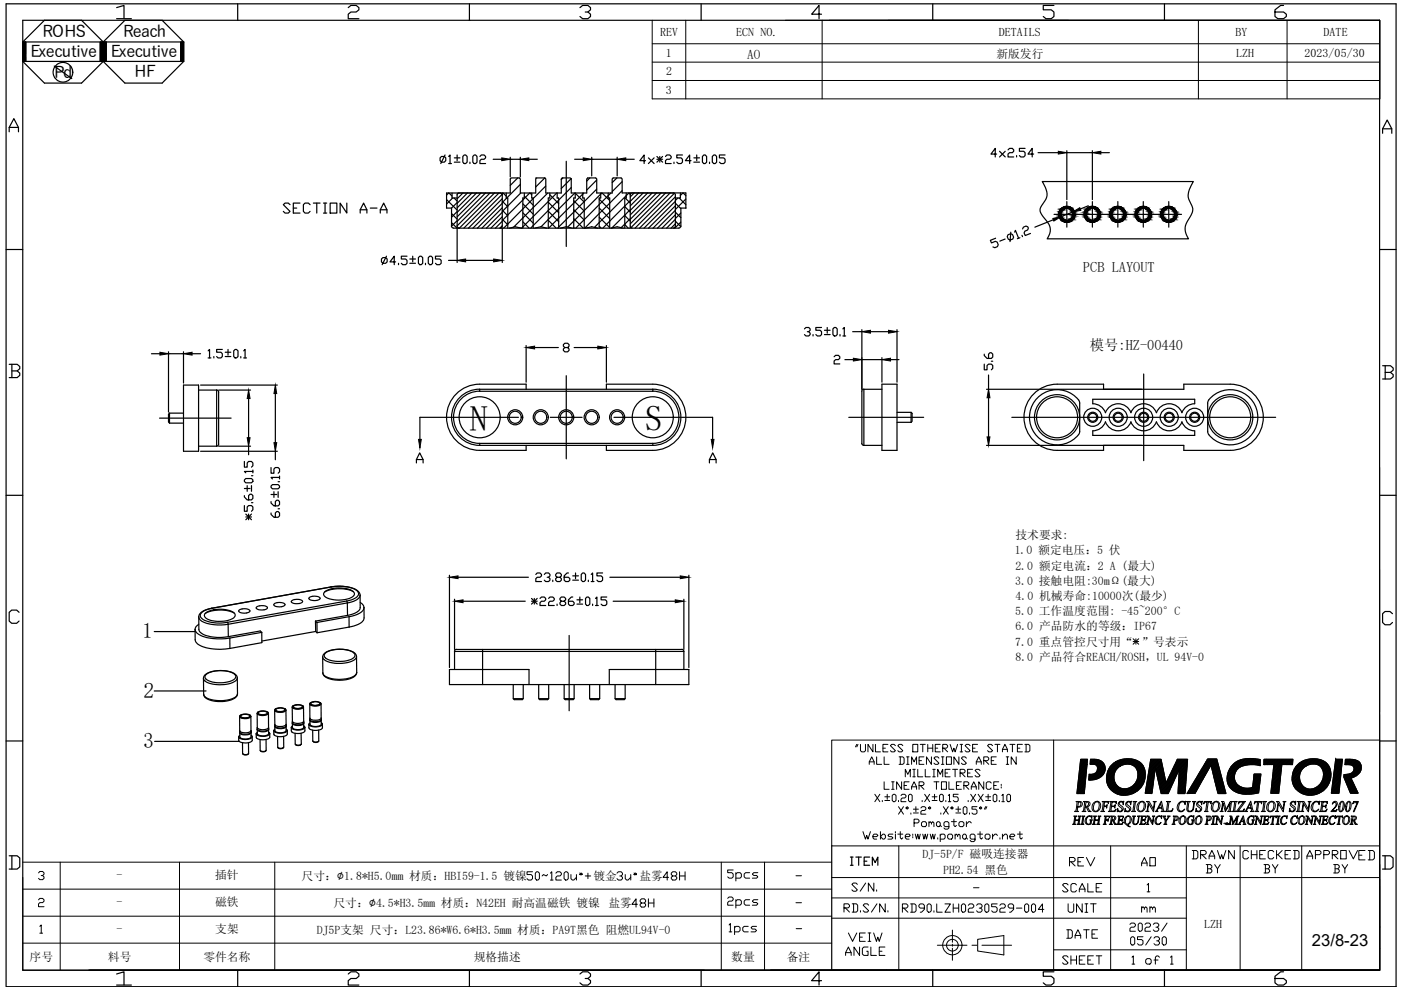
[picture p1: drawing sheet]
<svg xmlns="http://www.w3.org/2000/svg" width="297mm" height="210mm" viewBox="0 0 297 210" stroke-linecap="round" stroke-linejoin="round" font-family="sans-serif">
<defs><g id="words">
<g font-size="7.6">
<text x="99.6" y="91.3">N</text>
<text x="136.7" y="91.3">S</text>
</g>
<text font-size="5.7" x="153.5" y="188">5pcs</text>
<g font-size="5.3">
<text x="59.3" y="46.6">SECTION A-A</text>
<text x="153.5" y="193.7">2pcs</text>
<text x="153.8" y="199.3">1pcs</text>
</g>
<g font-size="4.9">
<text x="179.6" y="184.9">ITEM</text>
<text x="241.3" y="184.9">AO</text>
<text x="179.6" y="190.1">S/N.</text>
<text x="239.2" y="205.7">1 of 1</text>
</g>
<g font-size="4.6">
<text x="30.1" y="135.3">1</text>
<text x="30.4" y="147.9">2</text>
<text x="30.4" y="158.6">3</text>
</g>
<text font-size="4.4" x="241.3" y="194.7">mm</text>
<text font-size="3.5" x="278.1" y="200.7">23/8-23</text>
<g font-size="3.4">
<text x="6.4" y="12">Executive</text>
<text x="9" y="7.8">ROHS</text>
<text x="23.5" y="12">Executive</text>
<text x="26.1" y="7.9">Reach</text>
<text x="11.5" y="16.5">Pd</text>
<text x="28.5" y="16.4">HF</text>
</g>
<g font-size="3">
<text x="229.6" y="57.6">PCB LAYOUT</text>
<text x="231.1" y="74.2">模号:HZ-00440</text>
</g>
<text font-size="2.8" x="158.4" y="12.4">AO</text>
<g font-size="2.6">
<text x="139.9" y="7.7">REV</text>
<text x="156.1" y="7.7">ECN NO.</text>
<text x="211.8" y="7.7">DETAILS</text>
<text x="261.9" y="7.6">BY</text>
<text x="280.6" y="7.6">DATE</text>
<text x="141.2" y="12.1">1</text>
<text x="141.2" y="16">2</text>
<text x="262.1" y="12.1">LZH</text>
<text x="276.6" y="12.1">2023/05/30</text>
<text x="141.2" y="19.9">3</text>
<text x="167.9" y="187">-</text>
<text x="205.7" y="189.4">-</text>
<text x="167.9" y="192.6">-</text>
<text x="255.3" y="196.8">LZH</text>
<text x="167.9" y="198.3">-</text>
</g>
<g font-size="2.5">
<text x="211.2" y="12.2">新版发行</text>
<text x="215.1" y="117.6">1.0 额定电压：5 伏</text>
<text x="215.3" y="114.3">技术要求:</text>
<text x="215.3" y="124">3.0 接触电阻:30mΩ(最大)</text>
<text x="215.3" y="120.8">2.0 额定电流：2 A (最大)</text>
<text x="215.3" y="130.4">5.0 工作温度范围: -45~200°C</text>
<text x="215.3" y="127.2">4.0 机械寿命:10000次(最少)</text>
<text x="215.3" y="136.9">7.0 重点管控尺寸用“ ”号表示</text>
<text x="215.3" y="133.7">6.0 产品防水的等级：IP67</text>
<text x="215.3" y="140.1">8.0 产品符合REACH/ROSH，UL 94V-0</text>
<text x="195.6" y="182">DJ-5P/F 磁吸连接器</text>
<text x="200" y="185.3">PH2.54 黑色</text>
<text x="24.7" y="186.3">-</text>
<text x="45.6" y="186.3">插针</text>
<text x="63.9" y="186.6">尺寸：∅1.8*H5.0mm 材质：HBI59-1.5 镀镍</text>
<text x="125.8" y="186.6">镀金</text>
<text x="135.6" y="186.6">盐雾</text>
<text x="24.7" y="197.9">-</text>
<text x="24.7" y="192">-</text>
<text x="45.6" y="192.1">磁铁</text>
<text x="45.6" y="197.9">支架</text>
<text x="70.7" y="192.3">尺寸：∅4.5*H3.5mm 材质：N42EH 耐高温磁铁 镀镍</text>
<text x="129" y="192.3">盐雾</text>
<text x="6.3" y="203.8">序号</text>
<text x="22.9" y="203.8">料号</text>
<text x="43.1" y="203.8">零件名称</text>
<text x="67.2" y="198">DJ5P支架 尺寸：L23.86*W6.6*H3.5mm 材质：PA9T黑色 阻燃UL94V-0</text>
<text x="100.4" y="203.8">规格描述</text>
<text x="155" y="203.8">数量</text>
<text x="166.8" y="203.8">备注</text>
</g>
</g></defs>
<!-- layer: 0 -->
<g fill="none" stroke="#000" stroke-width=".21">
<path d="M138.3 4.3v16.7h154.2v-16.7h-104.2M138.3 9.3h154.2M138.3 13.2h154.2M138.3 17.1h154.2M145.4 4.3v16.7M166.5 4.3h126v12.6M174.3 4.3v16.7M175.8 4.3h50.7M254.1 4.3v16.7M272.9 4.3v16.7M292.5 99.1v51.8M292.5 120.7v36.4"/>
<path d="M181.7 157.8l-.3 .6M181.9 157.8l-.2 .6M182.4 157.8v1.4l.3 .2h.5l.3-.2v-1.4M185.1 157.8v1.6l-1.1-1.6v1.6M185.6 157.8v1.6h1.1M187.2 158.6h.5M188.3 157.8h-1.1v1.6h1.1M189.8 158.1l-.2-.3h-.6l-.2 .3 1 1.1-.2 .2h-.6l-.2-.2M191.4 158.1l-.2-.3h-.6l-.2 .3 1 1.1-.2 .2h-.6l-.2-.2M193.5 157.8h1.1v1.6h-1.1zM195.1 157.8h1.1M195.6 157.8v1.6"/>
<path d="M196.7 158.6h1.1M196.7 157.8v1.6M197.8 157.8v1.6M198.3 158.6h.5M199.3 157.8h-1v1.6h1M199.9 158.6h.8l.2-.2v-.3l-.2-.3h-.8v1.6M200.1 158.6l.8 .8M201.4 157.8l.6 1.6 .2-.8 .3 .8 .5-1.6M203.6 157.8h.5M203.6 159.4h.5M203.8 157.8v1.6M205.7 158.1l-.3-.3h-.5l-.3 .3 1.1 1.1-.3 .2h-.5l-.3-.2"/>
<path d="M206.2 158.6h.5M207.3 157.8h-1.1v1.6h1.1M210.4 158.1l-.2-.3h-.6l-.2 .3 1 1.1-.2 .2h-.6l-.2-.2M210.9 157.8h1.1M211.5 157.8v1.6M212.5 159.4v-.5l.6-1.1 .5 1.1v.5M212.5 158.9h1.1M214.1 157.8h1.1M214.7 157.8v1.6M215.7 158.6h.5M216.8 157.8h-1.1v1.6h1.1M217.3 157.8h.8l.3 .3v1.1l-.3 .2h-.8"/>
<path d="M217.6 157.8v1.6M223.4 156.9v48.8M292.5 151.5v54.2M292.5 156.9h-116.2v22.5h116.2M183 176.3l.5 1.6 .3-.8 .2 .8 .6-1.6M184.3 162.1v-.6l.5-1 .5 1v.6M184.3 161.5h1M185.1 177.4h.8l.2-.3-.2-.2h-.6l-.2 .2v.5l.2 .3h.6M185.5 168.4l1 1.6M185.9 160.5v1.6h1M186.5 168.4l-1 1.6M186.7 177.4l.5-.5h.3l.2 .2v.5l-.2 .3h-.3z"/>
<path d="M186.7 176.3v1.6M187.1 169.7v.3M187.5 160.5v1.6h1M187.5 165.8v1.6h1M187.6 169.7h1M187.6 168.9h1M188.1 168.4v1.1M189 165.8h.6M189 167.4h.6M189.2 168.7l.2-.3h.3l.3 .3v1l-.3 .3h-.3l-.2-.3zM189.3 176.9h-.8l-.2 .2 .2 .3h.5l.3 .2-.3 .3h-.7M189.3 165.8v1.6"/>
<path d="M189.8 176.3v.3M189.8 176.9v1M190.4 176.9h1M190.5 169.7v.3M190.5 171l1.1 1.6M190.6 179.4v26.3M190.6 160.5h.8l.3 .2v1.1l-.3 .3h-.8M190.9 176.3v1.3l.3 .3 .2-.3M190.9 160.5v1.6M191 168.7l.3-.3h.5l.3 .3v.2l-.3 .3h-.5l-.3 .3v.5h1.1M191.2 165.8v1.6l-1.1-1.6v1.6M191.6 171l-1.1 1.6"/>
<path d="M191.7 166.5h.5M191.9 164.7v-1.6l.6 1.1 .5-1.1v1.6M191.9 177.4h.8l.3-.3-.3-.2h-.5l-.3 .2v.5l.3 .3h.5M192.2 160.5h.5M192.2 162.1h.5M192.3 171l.3 .3-.3 .3-.2-.3zM192.5 160.5v1.6M192.6 168.7l.3-.3h.2l.3 .3v1l-.3 .3h-.2l-.3-.3zM192.7 165.8h-1v1.6h1M193.1 172.4v.2M193.3 162.1v-1.6l.5 1 .5-1v1.6M193.3 167.4v-.6l.5-1 .5 1v.6"/>
<path d="M193.3 166.8h1M193.5 163.1h.6M193.5 164.7h.6M193.5 176.9v.2M193.5 177.4v.2M193.7 172.4h1M193.7 171.6h1M193.8 174.5h.8l.3-.3v-.2l-.3-.3h-.8v1.6M193.8 163.1v1.6M194.1 176.9l.2 1 .3-1 .3 1 .2-1M194.2 171v1.1M194.6 163.1v1.6h1"/>
<path d="M194.9 166.5h.7l.3-.2v-.3l-.3-.2h-.7v1.6M194.9 161.3h.5M195.1 166.5l.8 .9M195.2 171.3l.3-.3h.5l.3 .3v.3l-.3 .2h-.5l-.3 .3v.5h1.1M195.4 174.5l.2-.3h.6l.2 .3v.5l-.2 .3h-.6l-.2-.3zM195.5 169.7v.3M195.6 176.9l.3 1 .3-1 .2 1 .3-1M195.9 160.5h-1v1.6h1M196 168.4l1.1 1.6M196.2 163.1v1.6h1M196.8 171.3l.3-.3 .3 .3-.3 .3zM197 174.5l.2-.3 .3 .3v.2"/>
<path d="M197 174.2v1.1M197.1 168.4l-1.1 1.6M197.2 176.9l.3 1 .3-1 .2 1 .3-1M197.5 160.5v1.6l-1.1-1.6v1.6M197.5 174.5l.3-.3 .2 .3v.8M197.6 169.7h1.1M197.6 168.9h1.1M197.8 163.1h.5M197.8 164.7h.5M198 163.1v1.6M198 165.8h1.1M198.1 168.4v1.1"/>
<path d="M198.5 165.8v1.6M198.8 164.7v-1.6l.5 1.1 .6-1.1v1.6M198.8 177.6v.3M198.8 174.2h.3l.2 .3v.5l-.2 .3h-.3l-.3-.3v-.5zM199.1 160.7l-.3-.2h-.5l-.3 .2 1.1 1.1-.3 .3h-.5l-.3-.3M199.2 168.7l.3-.3h.2l.3 .3v1l-.3 .3h-.2l-.3-.3zM199.3 177.1l.3-.2h.5l.3 .2v.5l-.3 .3h-.8M199.3 175l.3 .3M199.3 176.9v1.5M199.5 172.4v.2M199.6 165.8h1.1v1.6h-1.1zM199.6 160.5h.5"/>
<path d="M199.6 162.1h.5M199.9 160.5v1.6M200 171l1.1 1.6M200.4 163.9h.5M200.5 169.7v.3M200.7 160.5h1v1.6h-1zM200.9 177.1l.3-.2h.5l.3 .2v.5l-.3 .3h-.5l-.3-.3zM201.1 171l-1.1 1.6M201.1 168.7l.2-.3v1.6M201.1 170h.5M201.2 175.3h-.8l-.3-.3v-.5l.3-.3h.5l.3 .3v1l-.3 .3h-.5l-.3-.3M201.2 165.8v1.6h1"/>
<path d="M201.4 163.1h-1v1.6h1M201.7 174.2h1.1M201.8 171l.3 .3-.3 .3-.2-.3zM202 163.1h1M202.2 173.7v1.3l.3 .3 .3-.3M202.5 177.1l.3-.2 .2 .2v.3M202.5 163.1v1.6M202.5 176.9v1M202.6 172.4h1.1M202.6 171.6h1.1M202.8 166.5h.5M203 177.1l.3-.2 .3 .2v.8"/>
<path d="M203.2 168.4h-1.1v.5h.8l.3 .3v.5l-.3 .3h-.5l-.3-.3M203.2 171v1.1M203.3 160.5v1.6l-1.1-1.6v1.6M203.6 163.9h.8l.2-.3v-.2l-.2-.3h-.8v1.6M203.6 174.2h.5l.3 .3v.5l-.3 .3h-.5l-.3-.3v-.5zM203.8 165.8h-1v1.6h1M203.8 163.9l.8 .8M204.2 171.3l.3-.3h.2l.3 .3v1.1l-.3 .2h-.2l-.3-.2zM204.4 166.5h.7l.3-.2v-.3l-.3-.2h-.7v1.6M204.4 176.9h.2l.3 .2v.5l-.3 .3h-.2l-.3-.3v-.5zM204.6 166.5l.8 .9M204.9 160.7l-.3-.2h-.5l-.3 .2 1.1 1.1-.3 .3h-.5l-.3-.3"/>
<path d="M204.9 174.2v1.1M204.9 177.6l.2 .3M205.1 163.9h.6M205.3 169.7v.3M205.5 172.4v.2M205.8 168.4l1.1 1.6M205.9 174.5l-.2-.3h-.3l-.5 .5M205.9 167.4v-.6l.6-1 .5 1v.6M205.9 166.8h1.1M206.2 163.1h-1.1v1.6h1.1M206.7 177.9h-.8l-.2-.3v-.5l.2-.2h.6l.2 .2v1.1l-.2 .2h-.6l-.2-.2M206.9 168.4l-1.1 1.6"/>
<path d="M207 162.1v-.6l.5-1 .5 1v.6M207 161.5h1M207.1 171h-1v.6h.8l.2 .2v.6l-.2 .2h-.6l-.2-.2M207.3 176.9h1M207.4 168.4l1 1.6M207.8 163.4l-.3-.3h-.5l-.3 .3 1.1 1-.3 .3h-.5l-.3-.3M207.8 176.3v1.3l.2 .3 .3-.3M207.9 171l.3 .3-.3 .3-.2-.3zM208.4 168.4l-1 1.6M208.6 165.8v1.6l-1.1-1.6v1.6M208.6 161.3h.8l.2-.3v-.3l-.2-.2h-.8v1.6M208.9 161.3l.7 .8"/>
<path d="M209 169.7h1M209 168.9h1M209 171l-.3 .6M209.1 176.9h.5l.3 .2v.5l-.3 .3h-.5l-.2-.3v-.5zM209.2 171l-.2 .6M209.5 168.4v1.1M210.2 166l-.3-.2h-.5l-.3 .2v1.1l.3 .3h.5l.3-.3M210.2 161.3h.5M210.4 176.9v1M210.6 168.7l.2-.3h.3l.2 .3v1l-.2 .3h-.3l-.2-.3zM210.7 166.5h.5M211.2 160.5h-1v1.6h1"/>
<path d="M211.5 177.1l-.3-.2h-.3l-.5 .5M211.8 165.8h-1.1v1.6h1.1M211.9 169.7v.3M212 177.6v.3M212.3 166.3v.2M212.3 166.8v.3M212.4 168.7l.3-.3v1.6M212.4 170h.5M212.5 177.4l.6-.5h.2l.3 .2v.8M212.5 176.9v1M213.3 160.5h.6M213.3 162.1h.6"/>
<path d="M213.5 168.7l.2-.3h.3l.2 .3v1l-.2 .3h-.3l-.2-.3zM213.6 160.5v1.6M214.1 177.4h.8l.3-.3-.3-.2h-.5l-.3 .2v.5l.3 .3h.5M215.5 160.5v1.6l-1.1-1.6v1.6M215.7 176.9h1.1M216.2 176.3v1.3l.3 .3 .3-.3M235.5 179.4v26.3M251.5 179.4v26.3M262.9 179.4v26.3M276 179.4v26.3M292.5 165.4v40.3M4.8 186v19.7h144.6"/>
<path d="M4.8 188.5h171.5M4.8 182.8h171.5M4.8 194.3h171.5M4.8 200h171.5M8.2 190.8l.2-.3h.6l.3 .3v.3l-.3 .3h-.6l-.2 .3v.5h1.1M8.2 185.1l.2-.3h.6l.3 .3v.2l-.3 .3h-.3M8.4 196.4l.3-.3v1.8M8.4 197.9h.6M9 185.6l.3 .3v.3l-.3 .3h-.6l-.2-.3M12.8 182.8v22.9M38.1 182.8v22.9M58.3 182.8v22.9"/>
<path d="M112.9 184.8h-1.2v.6h.9l.3 .3v.6l-.3 .3h-.6l-.3-.3M113.8 184.8h.3l.3 .3v1.2l-.3 .3h-.3l-.3-.3v-1.2zM116.1 185.4l-.3 .3-.6-.3-.3 .3M116.7 185.1l.3-.3v1.8M116.7 186.6h.6M117.9 185.1l.3-.3h.5l.3 .3v.3l-.3 .3h-.5l-.3 .3v.6h1.1M119.6 185.1l.3-.3h.3l.3 .3v1.2l-.3 .3h-.3l-.3-.3zM121.1 185.4v.9l.2 .3h.3l.6-.6M122.2 185.4v1.2M122.9 185.1l.2 .3M123 185.4h.1M123.2 185.1l.2 .3"/>
<path d="M123.2 185.4h.2M123.3 185.4h.1M124.1 185.7h1.1M124.7 185.1v1.2M130.8 185.1l.3-.3h.6l.3 .3v.3l-.3 .3h-.3M131.7 185.7l.3 .3v.3l-.3 .3h-.6l-.3-.3M132.6 185.4v.9l.3 .3h.3l.5-.6M133.7 185.4v1.2M134.4 185.1l.2 .3M134.5 185.4h.1M134.7 185.1l.2 .3M134.8 185.4h.1"/>
<path d="M135.1 191.7h-1.1l.9-1.1v1.7M136 191.5l-.3-.3v-.3l.3-.3h.6l.3 .3v.3l-.3 .3h-.6l-.3 .2v.3l.3 .3h.6l.3-.3v-.3l-.3-.2M137.5 190.6v1.7M137.5 191.5h1.1M138.6 190.6v1.7M141.8 186h-1.2l.9-1.2v1.8M142.6 185.7l-.3-.3v-.3l.3-.3h.6l.3 .3v.3l-.3 .3h-.6l-.3 .3v.3l.3 .3h.6l.3-.3v-.3l-.3-.3M144.1 185.7h1.1M144.1 184.8v1.8M145.2 184.8v1.8M152.9 182.8v22.9M162.1 182.8v22.9"/>
<path d="M176.3 186.1h116.2M176.3 190.4h75.2M176.3 194.7h75.2M178.9 192.5h.9l.3-.3v-.3l-.3-.3h-.9v1.8M179.2 192.5l.9 .9M179.9 197.8l.9 1.8 .9-1.8M180.7 191.6h.9l.2 .3v1.2l-.2 .3h-.9M181 191.6v1.8M182.2 198.7h.6M182.4 193.1v.3M183.5 197.8h-1.3v1.8h1.3M184 197.8h.6"/>
<path d="M184 199.6h.6M184.2 191.9l-.3-.3h-.6l-.3 .3 1.2 1.2-.3 .3h-.6l-.3-.3M184.3 197.8v1.8M185.2 197.8l.6 1.8 .3-.9 .3 .9 .6-1.8M185.9 191.6l-1.1 1.8M187.7 191.6v1.8l-1.2-1.8v1.8M188.3 193.1v.3M191.3 192.5h.9l.3-.3v-.3l-.3-.2h-.9v1.7M191.6 192.5l.9 .9M193.1 191.7h.8l.3 .2v1.2l-.3 .3h-.8M193.4 191.7v1.7M196 192.5h-.9l-.3-.3v-.3l.3-.2h.6l.3 .2v.9l-.6 .6h-.3"/>
<path d="M196.6 191.9l.2-.2h.3l.3 .2v1.2l-.3 .3h-.3l-.2-.3zM198 193.1v.3M198.6 191.7v1.7h1.2M200.3 191.7h1.2l-1.2 1.7h1.2M201.9 197.2v2.6M202.1 191.7v1.7M202.1 192.5h1.2M203.3 191.7v1.7M203.8 191.9l.3-.2h.3l.3 .2v1.2l-.3 .3h-.3l-.3-.3zM205.3 191.9l.3-.2h.6l.3 .2v.3l-.3 .3h-.6l-.3 .3v.6h1.2M207.1 191.9l.2-.2h.6l.3 .2v.3l-.3 .3h-.3M207.3 199.2l5.5-.8v4.1l-5.5-.9z"/>
<path d="M207.9 192.5l.3 .3v.3l-.3 .3h-.6l-.2-.3M208.8 191.9l.3-.2h.3l.3 .2v1.2l-.3 .3h-.3l-.3-.3zM211.4 191.7h-1.2v.5h.9l.3 .3v.6l-.3 .3h-.6l-.3-.3M212 191.9l.3-.2h.6l.2 .2v.3l-.2 .3h-.6l-.3 .3v.6h1.1M214.9 192.5h-.9l-.3-.3v-.3l.3-.2h.6l.3 .2v.9l-.6 .6h-.3M215.5 192.5h1.2M217.2 191.9l.3-.2h.3l.3 .2v1.2l-.3 .3h-.3l-.3-.3zM218.7 191.9l.3-.2h.3l.3 .2v1.2l-.3 .3h-.3l-.3-.3zM221.3 192.8h-1.1l.8-1.1v1.7M226.2 197.1h.9l.3 .3v1.2l-.3 .3h-.9M226.5 187.6l-.3-.3h-.6l-.3 .3 1.2 1.2-.3 .3h-.6l-.3-.3M226.5 191.6v1.5l.3 .3h.6l.2-.3v-1.5"/>
<path d="M226.5 197.1v1.8M226.8 182.7h.8l.3-.3v-.3l-.3-.3h-.8v1.8M227.1 182.7l.8 .9M227.9 198.9v-.6l.6-1.2 .6 1.2v.6M227.9 198.3h1.2M228.2 187.6l-.3-.3h-.5l-.3 .3v1.2l.3 .3h.5l.3-.3M228.5 182.7h.6M228.8 189.1v-.6l.6-1.2 .6 1.2v.6M228.8 188.5h1.2M229.4 191.6v1.8l-1.2-1.8v1.8M229.7 181.8h-1.2v1.8h1.2M229.7 197.1h1.2"/>
<path d="M230 191.6h.6M230 193.4h.6M230.3 181.8l.9 1.8 .9-1.8M230.3 191.6v1.8M230.3 197.1v1.8M230.6 187.3v1.8h1.2M231.2 191.6h1.2M231.5 198h.6M231.8 191.6v1.8M232.4 188.2h.6M232.7 197.1h-1.2v1.8h1.2M233.6 187.3h-1.2v1.8h1.2"/>
<path d="M239.6 196l.3-.3h.5l.3 .3v.3l-.3 .3h-.5l-.3 .3v.5h1.1M239.7 198.9l.3-.3h.3l.3 .3v1.2l-.3 .3h-.3l-.3-.3zM241.3 196l.3-.3h.3l.3 .3v1.2l-.3 .2h-.3l-.3-.2zM242.3 198.6h-1.1v.6h.8l.3 .3v.6l-.3 .3h-.5l-.3-.3M242.8 196l.3-.3h.5l.3 .3v.3l-.3 .3h-.5l-.3 .3v.5h1.1M243.2 187.6l.3-.3v1.8M243.2 189.1h.6M244.1 198.6l-1.2 1.8M244.5 196l.3-.3h.6l.3 .3v.3l-.3 .3h-.3M244.7 198.9l.3-.3h.5l.3 .3v.3l-.3 .3h-.3M245.4 196.6l.3 .3v.3l-.3 .2h-.6l-.3-.2M245.5 199.5l.3 .3v.3l-.3 .3h-.5l-.3-.3"/>
<path d="M246.4 198.9l.3-.3h.3l.3 .3v1.2l-.3 .3h-.3l-.3-.3zM247.4 195.7l-1.1 1.7M252.8 180.3h.9l.3 .3v1.2l-.3 .3h-.9M253.1 180.3v1.8M254.6 181.2h.8l.3-.3v-.3l-.3-.3h-.8v1.8M254.8 181.2l.9 .9M255.7 183.3h.9l.3 .3v.3l-.3 .3M256 183.3v1.8M256 184.2h.6l.3 .3v.3l-.3 .3h-.9M256.3 182.1v-.6l.6-1.2 .6 1.2v.6M256.3 181.5h1.2M257.5 183.3l.6 .9v.9"/>
<path d="M258.1 180.3l.6 1.8 .3-.9 .3 .9 .6-1.8M258.7 183.3l-.6 .9M261.7 180.3v1.8l-1.2-1.8v1.8M264.7 180.6l-.3-.3h-.6l-.3 .3v1.2l.3 .3h.6l.3-.3M265.3 180.3v1.8M265.3 181.2h1.2M266.5 180.3v1.8M267.1 181.2h.6M268 183.3h.9l.3 .3v.3l-.3 .3M268.3 180.3h-1.2v1.8h1.2M268.3 183.3v1.8M268.3 184.2h.6l.3 .3v.3l-.3 .3h-.9"/>
<path d="M269.8 183.3l.6 .9v.9M270.1 180.6l-.3-.3h-.6l-.3 .3v1.2l.3 .3h.6l.3-.3M270.7 180.3v1.8M271 183.3l-.6 .9M271 181.2l.8 .9M271.8 180.3l-.8 .9h-.3M272.5 181.2h.5M273.6 180.3h-1.1v1.8h1.1M274.2 180.3h.9l.3 .3v1.2l-.3 .3h-.9M274.5 180.3v1.8M277.1 182.1v-.6l.6-1.2 .6 1.2v.6M277.1 181.5h1.2"/>
<path d="M278.9 181.2h.9l.3-.3v-.3l-.3-.3h-.9v1.8M280.7 181.2h.9l.3-.3v-.3l-.3-.3h-.9v1.8M282.5 181.2h.9l.3-.3v-.3l-.3-.3h-.9v1.8M282.8 181.2l.9 .9M282.8 183.3h.9l.3 .3v.3l-.3 .3M283.1 184.2h.6l.3 .3v.3l-.3 .3h-.9M283.1 183.3v1.8M284.2 180.3h1.2v1.8h-1.2zM284.5 183.3l.6 .9v.9M285.7 183.3l-.6 .9M286 180.3l.9 1.8 .9-1.8M288.1 181.3h.7"/>
<path d="M289.4 180.3h-1.3v2h1.3M290.1 180.3h1l.3 .4v1.3l-.3 .3h-1M290.4 180.3v2M292.5 188v17.7M163.3 205.7h129.2M163.4 205.7h129.1M179.3 202.6v-.6l.6-1.2 .6 1.2v.6M179.3 202h1.2M179.9 205.7h112.6M182.2 200.8v1.8l-1.1-1.8v1.8M184 200.8h-.8l-.4 .3v1.2l.4 .3h.8v-.9h-.3M184.6 200.8v1.8h1.2"/>
<path d="M186.4 201.7h.6M187.6 200.8h-1.2v1.8h1.2M198.7 200.4h6.3M201.9 200.2v.4M201.9 201v2.6M206.1 200.4h1M208.2 200.4h6.3M223.4 201.4h28.1M226.5 203l-.3-.3h-.6l-.3 .3 1.2 1.1-.3 .3h-.6l-.3-.3M227.1 202.7v1.7M227.1 203.5h1.1M228.2 202.7v1.7"/>
<path d="M228.8 203.5h.6M230 202.7h-1.2v1.7h1.2M230.6 203.5h.6M231.8 202.7h-1.2v1.7h1.2M232.4 202.7h1.2M233 202.7v1.7"/>
<circle cx="123.3" cy="185.4" r=".03"/>
<circle cx="134.8" cy="185.4" r=".07"/>
<circle cx="201.9" cy="200.4" r="2.04"/>
<circle cx="201.9" cy="200.4" r="1.24"/>
</g>
<path d="M240.2 135.4l1.2 1.2M240.2 136h1.2M240.8 135.4v1.2M241.4 135.4l-1.2 1.2" fill="none" stroke="#000" stroke-width=".21"/>
<!-- layer: 0 -->
<g fill="none" stroke="#000" stroke-width=".25">
<path d="M1.3 .8h294.7v208.4h-294.7zM4.8 9.5l.6-.6 .1 4.1M4.8 4.3h287.7v201.4h-287.7zM4.9 8.9l-.1 .1M5 8.9l-.2 .2M5.1 8.9l-.3 .3M5.2 8.9l-.4 .4M5.3 8.9l-.5 .5M5.5 9l-.7 .6M5.5 9.1l-.7 .6M5.5 9.2l-.7 .6M5.5 9.3l-.7 .6"/>
<path d="M5.5 9.4l-.7 .6M5.5 9.5l-.7 .6M5.5 9.6l-.7 .7M5.5 9.7l-.7 .7M5.5 9.8l-.7 .7M5.5 9.9l-.7 .7M5.5 10l-.7 .7M5.5 10.1l-.7 .7M5.5 10.3l-.7 .6M5.5 10.4l-.7 .6M5.5 10.5l-.7 .6M5.5 10.6l-.7 .6"/>
<path d="M5.5 10.7l-.7 .6M5.5 10.8l-.7 .6M5.5 10.9l-.7 .6M5.5 11l-.7 .6M5.5 11.1l-.7 .6M5.5 11.2l-.7 .6M5.5 11.3l-.7 .6M5.5 11.4l-.7 .7M5.5 11.5l-.7 .7M5.5 11.6l-.7 .7M5.5 11.7l-.7 .7M5.5 11.8l-.7 .7"/>
<path d="M5.5 11.9l-.7 .7M5.5 12.1l-.7 .6M5.5 12.2l-.7 .6M5.5 12.3l-.7 .6M5.5 12.4l-.7 .6M5.5 12.9l-.2 .1M5.5 12.8l-.3 .2M5.5 12.7l-.4 .3M5.5 12.6l-.5 .4M5.5 12.5l-.6 .5M9.4 4.3l-4.6 4.6h34.1M11.5 14l3.7 2.7"/>
<path d="M17.3 4.3l4.6 4.6v4.1M21.3 8.9v4.1l1.2-1.3M21.3 8.9v.1M21.5 8.9l-.2 .2M21.6 8.9l-.3 .3M21.7 8.9l-.4 .4M21.8 8.9l-.5 .5M21.9 13h.1M21.9 10.7l-.6 .6M21.9 10.9l-.6 .6M21.9 11.2l-.6 .7M21.9 11.4l-.6 .7"/>
<path d="M21.9 12l-.6 .6M21.9 12.9l-.1 .1M21.9 12.8l-.2 .2M21.9 12.7l-.4 .3M21.9 12.6l-.5 .4M21.9 13l-4.6 4.6h-7.9l-4.6-4.6h34.1M21.9 12.5l-.6 .5M22 8.9l-.7 .7M22.1 8.9l-.8 .8M22.2 8.9l-.9 .9M22.3 8.9l-1 1.1M22.4 8.9l-1.1 1.2"/>
<path d="M22.5 8.9l-1.2 1.3M22.5 12.8l-.2 .2M22.5 12.7l-.3 .3M22.5 12.6l-.4 .4M22.5 8.9v4.1M22.5 12.5l-.5 .5M22.5 13h.1M22.5 9l-1.2 1.3M22.5 9.1l-1.2 1.3M22.5 9.2l-1.2 1.3M22.5 9.3l-1.2 1.3M22.5 9.4l-1.2 1.3"/>
<path d="M22.5 9.5l-1.2 1.3M22.5 9.6l-1.2 1.3M22.5 9.7l-1.2 1.3M22.5 9.8l-1.2 1.3M22.5 9.9l-1.2 1.3M22.5 10.1l-1.2 1.3M22.5 10.4l-1.2 1.2M22.5 10.5l-1.2 1.3M22.5 10.7l-1.2 1.3M22.5 10.9l-1.2 1.3M22.5 11l-1.2 1.3M22.5 11.1l-1.2 1.3"/>
<path d="M22.5 11.2l-1.2 1.3M22.5 11.4l-1.2 1.3M22.5 11.5l-1.2 1.3M22.5 11.6l-1.2 1.3M22.5 10l-.6 .7M22.5 10.3l-.6 .6M22.5 10.6l-.6 .6M22.5 10.8l-.6 .6M22.5 11.3l-.6 .6M22.5 11.8l-.6 .7M22.5 11.9l-.6 .7M22.5 12.1l-.6 .6"/>
<path d="M22.5 12.2l-.6 .6M22.5 12.3l-.6 .6M22.5 12.4l-.6 .6M22.5 12.9l-.1 .1M24.7 1.6l1.6-.4v2.8M24.7 4h3.2M26.5 4.3l-5.2 5.2M34.4 4.3l4.5 4.6M38.3 8.9v4.1l.6-.6M38.4 8.9l-.1 .1M38.5 8.9l-.2 .2M38.6 8.9l-.3 .3"/>
<path d="M38.7 8.9l-.4 .4M38.8 8.9l-.5 .5M38.9 13h.1M38.9 12.8l-.2 .2M38.9 12.7l-.3 .3M38.9 12.6l-.4 .4M38.9 13l-4.5 4.6h-7.9l-4.6-4.6M38.9 8.9v4.1M38.9 12.5l-.5 .5M38.9 8.9l-.6 .6M38.9 9l-.6 .6M38.9 9.1l-.6 .6"/>
<path d="M38.9 9.2l-.6 .6M38.9 9.3l-.6 .7M38.9 9.4l-.6 .7M38.9 9.5l-.6 .7M38.9 9.6l-.6 .7M38.9 9.7l-.6 .7M38.9 9.8l-.6 .7M38.9 9.9l-.6 .7M38.9 10l-.6 .7M38.9 10.1l-.6 .7M38.9 10.3l-.6 .6M38.9 10.4l-.6 .6"/>
<path d="M38.9 10.5l-.6 .6M38.9 10.6l-.6 .6M38.9 10.7l-.6 .6M38.9 10.8l-.6 .6M38.9 10.9l-.6 .6M38.9 11l-.6 .6M38.9 11.1l-.6 .7M38.9 11.2l-.6 .7M38.9 11.3l-.6 .7M38.9 11.4l-.6 .7M38.9 11.5l-.6 .7M38.9 11.6l-.6 .7"/>
<path d="M38.9 11.8l-.6 .6M38.9 11.9l-.6 .6M38.9 12l-.6 .6M38.9 12.1l-.6 .6M38.9 12.2l-.6 .6M38.9 12.3l-.6 .6M38.9 12.9l-.1 .1M50.4 .8v3.5M73.8 1.6l.6-.4h1.1l.6 .4v.5l-.6 .4h-1.1l-.6 .5v1h2.3M99.5 .8v3.5M123 1.6l.5-.4h1.2l.5 .4v.5l-.5 .4h-.6M124.7 2.5l.5 .5v.5l-.5 .5h-1.2l-.5-.5"/>
<path d="M148.7 .8v3.5M174.2 3h-2.1l1.6-1.8v2.8M197.8 .8v3.5M223.5 1.2h-2.3v.9h1.7l.6 .4v1l-.6 .5h-1.1l-.6-.5M246.9 .8v3.5M272.1 1.2h-.6l-1.2 .9v1.4l.6 .5h1.2l.6-.5v-.5l-.6-.5h-1.8M1.9 27.9v-.9l1-1.8 1 1.8v.9M1.9 27h2M93.3 33.5l.3-.3h.6l.3 .3v.6l-.3 .3h-.6l-.3-.3zM94.4 32.9l-.9 1.8M95.1 33.2l.3-.3v1.8M95.1 34.7h.6"/>
<path d="M96.3 34.4h1.2M96.3 33.5h1.2M96.9 32.9v1.2M98.4 32.9h.3l.3 .3v1.2l-.3 .3h-.3l-.3-.3v-1.2zM99.6 34.4v.3M100.5 32.9h.3l.3 .3v1.2l-.3 .3h-.3l-.3-.3v-1.2zM101.7 33.2l.3-.3h.6l.4 .3v.3l-.4 .3h-.6l-.3 .3v.6h1.3M104.6 33.8h1.8M108.2 33.8h2.1M108.2 33.3v4.2M110.3 33.3v4.2M112.1 33.8h1.8"/>
<path d="M121.8 33.8h1.9M125.5 33.8h5.4M125.5 33.3v4M130.9 33.3v4M132.7 33.8h1.8M136.9 34.1h-1.2l.9-1.2v1.8M137.5 33.5l1.2 1.2M138.7 33.5l-1.2 1.2M139.3 33.8h1.2M139.3 33.2l1.2 1.2M139.9 33.2v1.2M140.5 33.2l-1.2 1.2"/>
<path d="M141.1 33.2l.3-.3h.6l.3 .3v.3l-.3 .3h-.6l-.3 .3v.6h1.2M142.9 34.4v.3M144.7 32.9h-1.2v.6h.9l.3 .3v.6l-.3 .3h-.6l-.3-.3M146.5 34.1h-1.2l.9-1.2v1.8M147.1 34.4h1.2M147.1 33.5h1.2M147.7 32.9v1.2M149.2 32.9h.3l.3 .3v1.2l-.3 .3h-.3l-.3-.3v-1.2zM150.4 34.4v.3M151 33.2l.3-.3h.3l.3 .3v1.2l-.3 .3h-.3l-.3-.3zM153.7 32.9h-1.2v.6h.9l.3 .3v.6l-.3 .3h-.6l-.3-.3M211.3 32.7h-1.2l.9-1.2v1.8"/>
<path d="M211.9 32.1l1.2 1.2M213.1 32.1l-1.2 1.2M213.7 31.8l.3-.3h.6l.3 .3v.3l-.3 .3h-.6l-.3 .3v.6h1.2M215.5 33v.3M217.3 31.5h-1.2v.6h.9l.3 .3v.6l-.3 .3h-.6l-.3-.3M219.2 32.7h-1.2l.8-1.2v1.8M220.1 32.4h4.3M221 38.5h32a4.3 4.3 0 0 0-.8 4.1l.3 .7a2.31 2.31 0 0 1-.2 2.7 3.5 3.5 0 0 0-.3 4.6h-30a2.82 2.82 0 0 0-.1-3.8l-.6-.7a1.82 1.82 0 0 1-.3-2.8 2.99 2.99 0 0 0 .4-3.9zM226.2 31.9v10.4M226.2 32.4h5.4M231.6 31.9v10.4M233.4 32.4h1.8"/>
<path d="M292.5 21v-16.7v16.7M293.1 28.3v-1l1-1.9 1 1.9v1M293.1 27.3h2M1.3 52.9h3.5M80.9 54.9l.3-.3h.6l.3 .3v.6l-.3 .3h-.6l-.3-.3zM81.9 54.3l-.9 1.8M83.9 55.5h-1.2l.9-1.2v1.8M84.5 55.8v.3M86.3 54.3h-1.2v.6h.9l.3 .3v.6l-.3 .3h-.6l-.3-.3M86.9 55.8h1.2M86.9 54.9h1.2M87.5 54.3v1.2"/>
<path d="M88.7 54.6l.3-.3h.3l.3 .3v1.2l-.3 .3h-.3l-.3-.3zM90.2 55.8v.3M90.8 54.6l.3-.3h.3l.3 .3v1.2l-.3 .3h-.3l-.3-.3zM93.5 54.3h-1.2v.6h.9l.3 .3v.6l-.3 .3h-.6l-.3-.3M95.1 55.2h1.8M95.8 40.9v1.1h1.1M96.1 48.4l-.3-.3-.1-.2v-3.8h-1v-3.2h13.5v-3l.2-.2h1.7l.2 .2v3h3.3v-3l.2-.2h1.7l.2 .2v3h3.3v-3l.2-.2h1.7l.2 .2v3h3.3v-3l.2-.2h1.7l.2 .2v3h3.3v-3l.2-.2h1.7l.2 .2v3h13.5v3.2h-1v3.8l-.3 .4-.2 .1M96.2 48.4h47.7M96.9 47.9l.2 .4 .2 .1M96.9 41.3v6.6M96.9 48.4v7.3M97.2 41l-.2 .2"/>
<path d="M97.3 40.9l-.3 .2-.1 .2M98.1 40.9l-1.2 1.2M98.7 55.2h6M99.1 40.9l-2.2 2.2M100.1 40.9l-3.2 3.2M101 40.9l-4.1 4.1M102 40.9l-5.1 5.1M102.9 40.9l-6 6M103.9 40.9l-7 7M104.8 40.9l-7.4 7.5M105.8 40.9l-7.5 7.5M106.1 40.9l.3 .2 .1 .2"/>
<path d="M106.5 41.2l-7.2 7.2M106.5 46l-2.4 2.4M106.5 42.1l-6.2 6.3M106.5 46.9l-1.5 1.5M106.5 43.1l-5.3 5.3M106.5 47.9l-.5 .5M106.5 40.9v7l-.2 .4-.2 .1M106.5 48.4v7.3M106.5 44.1l-4.3 4.3M106.5 45l-3.4 3.4M107.3 40.9v1.1h.4v6.4M108 48.4l1.2-.3 1.3 .3"/>
<path d="M111.2 40.9v1.1h-.4v6.4M112.7 40.9v1.1h.4v6.4M113.4 48.4l1.3-.3 1.2 .3M116.6 40.9v1.1h-.4v6.4M118.1 40.9v1.1h.3v6.4M118.8 48.4l1.3-.3 1.2 .3M122 40.9v1.1h-.4v6.4M123.5 40.9v1.1h.4v6.4M124.2 48.4l1.3-.3 1.2 .3M127.4 40.9v1.1h-.4v6.4M128.9 40.9v1.1h.4v6.4M129.6 48.4l1.3-.3 1.2 .3"/>
<path d="M132.8 40.9v1.1h-.3v6.4M133.6 40.9v7l.2 .4 .2 .1M134 40.9l-.2 .1-.2 .3M134.5 40.9l-.9 .8M135.4 40.9l-1.8 1.8M136.4 40.9l-2.8 2.8M137.3 40.9l-3.7 3.7M138.3 40.9l-4.7 4.7M139.2 40.9l-5.6 5.6M140.2 40.9l-6.6 6.6M141.1 40.9l-7.3 7.4M142.1 40.9l-7.5 7.5"/>
<path d="M142.8 40.9l.3 .2 .1 .2v6.6l-.1 .2-.3 .3M143 41l-7.4 7.4M143.2 46.5l-1.9 1.9M143.2 41.7l-6.7 6.7M143.2 44.6l-3.8 3.8M143.2 47.4l-.9 1M143.2 42.7l-5.7 5.7M143.2 45.5l-2.8 2.9M143.2 43.6l-4.7 4.8M144.3 40.9v1.1h-1.1M211.1 50.5l-1.1 .5 .2 .5 .8-.3 .4 .1 .2 .6-.1 .4-.6 .2-.4-.1M213.1 50.7l-1.1 .4"/>
<path d="M213.7 49.8l.6-.2 .4 .1 .2 .6-.2 .4-.5 .2-.4-.2-.2-.5zM214.3 49.2l-.2 2M215.1 49.2l.2-.4 .7 1.7M216.2 50.4l-.5 .2M216.7 49.9l.1 .3M216.8 48.5l.2-.3 .5-.3 .4 .2 .1 .3-.1 .4-.6 .2-.2 .4 .3 .5 1.1-.4M223.3 46.6l-3.9 1.6M227.4 45l-2.4 .9M230.7 43.6l-1.6 .7M292.5 52.9h3.5M1.9 77.2h1.7l.6 .5v.5l-.6 .4M2.5 77.2v2.9"/>
<path d="M2.5 78.6h1.1l.6 .5v.5l-.6 .5h-1.7M32.1 75h1.8M35.7 74.6v12.8M35.7 75h3.2M38.9 74.6v6.6M40.7 75h1.8M44.1 74.4l.3-.3v1.8M44.1 75.9h.6M45.3 75.6v.3M47.1 74.1h-1.2v.6h.9l.3 .3v.6l-.3 .3h-.6l-.3-.3M47.8 75.6h1.1M47.8 74.7h1.1"/>
<path d="M48.3 74.1v1.2M49.8 74.1h.3l.4 .3v1.2l-.4 .3h-.3l-.2-.3v-1.2zM51.1 75.6v.3M51.7 74.4l.3-.3v1.8M51.7 75.9h.6M111.5 73.3v7.7M113.3 73.7h5.1M119.8 73.7l-.4-.3v-.3l.4-.3h.6l.3 .3v.3l-.3 .3h-.6l-.4 .3v.3l.4 .3h.6l.3-.3v-.3l-.3-.3M121.7 73.7h5M128.6 73.3v7.7M170.6 69.7l.3-.3h.6l.3 .3v.3l-.3 .3h-.3M171.5 70.3l.3 .3v.3l-.3 .3h-.6l-.3-.3"/>
<path d="M172.4 70.9v.3M174.2 69.4h-1.2v.6h.9l.3 .3v.6l-.3 .3h-.6l-.3-.3M174.8 70.9h1.2M174.8 70h1.2M175.4 69.4v1.2M176.6 69.7l.3-.3h.3l.3 .3v1.2l-.3 .3h-.3l-.3-.3zM176.8 75.6l.4-.3h.6l.3 .3v.4l-.3 .2h-.6l-.4 .3v.7h1.3M178.1 70.9v.3M178.7 69.7l.3-.3v1.8M178.7 71.2h.6M179.1 76.2h1.8M180.8 70.3h1.9"/>
<path d="M182.7 76.2h4.3M182.7 69.9v12.6M184.6 70.3h3.8M187 75.8v5.2M188.8 76.2h1.8M190.2 69.9v11.1M208.7 77.2v1.2h.6v-.9l.3-.3h.6l.3 .3v.6l-.3 .3M208.7 75.1v.3l.6 .6h.9l.3-.3v-.6l-.3-.3h-.3l-.3 .3v.9M209.6 79.5v3M210.2 76.6h.3M293.1 77.5h1.7l.6 .5v.5l-.6 .5M293.7 77.5v2.9"/>
<path d="M293.7 79h1.1l.6 .4v.5l-.6 .5h-1.7M35.9 87.6l-.2 .2v1.7l.2 .2M35.9 87.6v2.1M35.9 89.7h3M35.9 87.6h3M38.9 81.6h3.2v14.1h-3.2zM42.1 82.7h3.8v11.9h-3.8M42.5 95.7h16.3M42.5 81.6h16.3M45.9 82.7h.2l.3 .4v11.1l-.3 .3-.2 .1M46.4 94.6h6.7M46.4 82.7h6.7"/>
<path d="M51.8 97.8v1.2h.6v-.8l.3-.4h.6l.3 .4v.5l-.3 .3M52.7 84.5v8.3M52.7 94.6v1.8M53.6 100h-1.8l.3 .3M53.6 99.7v.6M57.5 99.1v1.2h.6v-.9l.3-.3h.6l.3 .3v.6l-.3 .3M58.4 83.4v10.5M58.4 95.7v1.8M88.3 98.2v-.8l.7-1.4 .7 1.4v.8M88.3 97.4h1.4M89 88.5v4.7M101.7 82.5a6 6 0 0 0-6 6 6 6 0 0 0 6 5.9"/>
<path d="M101.7 82.9a5.5 5.5 0 0 0-5.5 5.6 5.5 5.5 0 0 0 5.5 5.5M101.7 94.4h36.7M101.7 83h36.7M101.7 82.5h36.7M101.7 82.5v.5M101.7 94v.4M101.7 94h36.7M111.5 82.5v-1h-9.8a7 7 0 0 0-7 7 7 7 0 0 0 7 7h9.8v-1.1M128.6 82.5v-1h9.8a7 7 0 0 1 7 7 7 7 0 0 1-7 7h-9.8v-1.1M138.4 82.5a6 6 0 0 1 6 6 6 6 0 0 1-6 5.9M138.4 82.9a5.5 5.5 0 0 1 5.5 5.6 5.5 5.5 0 0 1-5.5 5.5M138.4 82.5v.5"/>
<path d="M138.4 94v.4M150.4 98.2v-.8l.7-1.4 .7 1.4v.8M150.4 97.4h1.4M151.1 88.5v4.7M182.7 94l.1 .2 .3 .2M183.1 82.5l-.3 .2-.1 .2v11.1M183.2 82.5h3.8M183.2 82.5v11.9M183.2 94.4h3.8M187 81.5h3.2v14h-3.2zM190.2 87.4h3l.2 .2v1.7l-.2 .2M190.2 89.5h3"/>
<path d="M193.2 87.4v2.1M209.2 82.5h41.8v-1h9.8a7 7 0 0 1 7 7 7 7 0 0 1-7 7h-9.8v-1.1h-41.8M209.6 84.3v8.3M224.1 81.5a7 7 0 0 0-7 7 7 7 0 0 0 7 7M224.1 81.5h9.9v1M228.9 85.5a1.61 1.61 0 0 0-.8-1.3 5.8 5.8 0 0 0-8.4 .4 5.8 5.8 0 0 0 .8 8.4 5.8 5.8 0 0 0 8.4-1.3v-6.2M231.7 91.4v.9h21.6v-.9M234 94.4v1.1h-9.9M245.2 87.5a2.87 2.87 0 0 0-2.7-1.9 2.87 2.87 0 0 0-2.7 1.9 2.87 2.87 0 0 0-2.7-1.9 2.87 2.87 0 0 0-2.7 1.9 2.87 2.87 0 0 0-2.7-1.9v-.9h21.6v.9a2.87 2.87 0 0 0-2.7 1.9 2.87 2.87 0 0 0-2.7-1.9 2.87 2.87 0 0 0-2.7 1.9M245.2 89.4a2.87 2.87 0 0 1-2.7 1.9 2.87 2.87 0 0 1-2.7-1.9 2.87 2.87 0 0 1-2.7 1.9 2.87 2.87 0 0 1-2.7-1.9 2.87 2.87 0 0 1-2.7 1.9M245.2 89.4a2.87 2.87 0 0 0 2.7 1.9 2.87 2.87 0 0 0 2.7-1.9 2.87 2.87 0 0 0 2.7 1.9M256.1 85.5a1.65 1.65 0 0 1 .7-1.3 5.8 5.8 0 0 1 8.4 .4 5.8 5.8 0 0 1-.7 8.4 5.8 5.8 0 0 1-8.3-1.1l-.1-6.4"/>
<path d="M1.3 105h3.5M51.8 101.8l.3-.3h1.2l.3 .3v.3l-.3 .3h-1.2l-.3-.3zM51.8 103.6h1.2M51.8 107.2v1.2h.6v-.9l.3-.3h.6l.3 .3v.6l-.3 .3M51.8 105.1v.3l.6 .6h.9l.3-.3v-.6l-.3-.3h-.3l-.3 .3v.9M52.1 109l1.2 1.2M52.1 109.6h1.2M52.4 103v1.2M52.7 109v1.2M53.3 109l-1.2 1.2M53.3 106.6h.3M53.3 100.9h.3"/>
<path d="M53.3 103v1.2M57.5 108.8v.3l.6 .6h.9l.3-.3v-.6l-.3-.3h-.3l-.3 .3v.9M57.5 106.3v.4l.6 .6h.9l.3-.3v-.7l-.3-.2h-.3l-.3 .2v1M57.5 103l.3-.2h1.2l.3 .2v.3l-.3 .3h-1.2l-.3-.3zM57.5 104.8h1.2M58.1 104.3v1.2M59 104.3v1.2M59 107.9h.3M59 102.1h.3M59.3 101.2h-1.8l.3 .3M59.3 100.9v.6M292.5 105h3.5"/>
<path d="M4 129.8l-.5-.4h-1l-.6 .4v1.9l.6 .5h1l.5-.5M32.7 133.9h8.8M41.4 133.4v2.2a2.14 2.14 0 0 0 1.8 1.6 12.2 12.2 0 0 0 5.5 .3M41.4 133.4a2.23 2.23 0 0 0 2 1.7l2.6 .4 2.7-.2M42.1 130.8a1.86 1.86 0 0 0 1.8 1.4l2.2 .3 2.3-.1M42.1 132.4l-.5 .4-.2 .6M42.1 130.8l.1 2.6a1.88 1.88 0 0 0 1.7 1.4l2.2 .4 2.3-.2M43.5 130.1a5.7 5.7 0 0 1 6.3 0 .76 .76 0 0 1-.6 1.1 6.4 6.4 0 0 1-5.6-.2l-.3-.4zM44.9 129a3.1 3.1 0 0 0-2.4 1.4 1.26 1.26 0 0 0 1.1 1.2 8.7 8.7 0 0 0 4.6 .3M44.9 129a3.6 3.6 0 0 0-2.7 1.4l-.1 .4M48.2 131.9l.2 .5M48.4 132.4v2.6"/>
<path d="M48.7 135.3v2.2M49.7 130a7.2 7.2 0 0 0-6.2 .1M50.7 129.4a1.79 1.79 0 0 1 2.3 .1 1.74 1.74 0 0 1-2.4 0zM54.4 128.7a1.82 1.82 0 0 1 2.3 .1 1.77 1.77 0 0 1-2.4 .1zM55.5 134.1l-6.8 1.2M55.5 134.1v2.2l-6.8 1.2M55.5 134.1l-.3-.3-6.8 1.2M58.1 128a1.82 1.82 0 0 1 2.3 .2 1.74 1.74 0 0 1-2.4 0zM61.8 127.5a1.91 1.91 0 0 1 2.4 0 1.77 1.77 0 0 1-2.4 .1zM65.6 126.7a1.86 1.86 0 0 1 2.3 .2 1.74 1.74 0 0 1-2.4 0zM66.9 131.7v2.2M66.9 131.7l.3 .3"/>
<path d="M66.9 133.9l.3 .3M66.9 133.9l-11.4 2M67.2 132v2.2M68.4 139.3l.1 3.4M68.9 125.5a6.3 6.3 0 0 1 6-.1 .74 .74 0 0 1 .2 .8 .74 .74 0 0 1-.6 .5 6.4 6.4 0 0 1-5.6-.2 .62 .62 0 0 1 0-1zM69 138.5a6.2 6.2 0 0 1 6-.1 .74 .74 0 0 1 .2 .8 .74 .74 0 0 1-.6 .5 6.5 6.5 0 0 1-5.6-.2 .62 .62 0 0 1 0-1zM70.2 124.4a7.6 7.6 0 0 1 5.8 1l.3 .8M70.2 124.4a8 8 0 0 1 5.5 .9 .93 .93 0 0 1 .3 .9 .93 .93 0 0 1-.8 .7l-1.7 .5M70.2 124.4l-25.3 4.6M73.5 127.4l-25.3 4.5M73.5 127.4l.1 .4M73.6 127.8l.1 2.7"/>
<path d="M73.6 127.8l-25.2 4.6M73.7 130.5l-6.8 1.2M73.7 127.8h-.1M74 130.8l-6.8 1.2M74 130.8v2.2M74 133l-6.8 1.2M75 125.5a7.2 7.2 0 0 0-6.2 0M75.6 139.2v3.4M75.6 139.2a1.86 1.86 0 0 1-1.9 1.3 6.4 6.4 0 0 1-5.1-.8l-.2-.4M75.6 139.2a1.71 1.71 0 0 0-1.7-1.3 6.3 6.3 0 0 0-5.2 .7l-.3 .7M76.3 126.2l.1 2.6a2.03 2.03 0 0 1-1.9 1.5l-.8 .2M76.3 126.2a2.04 2.04 0 0 1-1.8 1.4l-.8 .2"/>
<path d="M76.4 127.7l.6 .7 .2 .4M77.2 128.8v2.2a2.07 2.07 0 0 1-1.7 1.6l-1.5 .4M77.2 128.8a2.14 2.14 0 0 1-1.8 1.6l-1.4 .4M95.3 122v19.5M96.4 127v10.7M96.4 138.1h48.6M96.4 138.1v3.9M96.8 137.7l-.4 .2v.2M96.8 137.7h47.8M97.1 122.4h14.9M98.2 127.5h13.2M102.3 137.7v7.4"/>
<path d="M112.7 127.5h1.2M112.7 126.9l1.2 1.2M113.3 126.9v1.2M113.6 121.8l.3-.3h.6l.3 .3v.3l-.3 .3h-.6l-.3 .3v.6h1.2M113.9 126.9l-1.2 1.2M114.5 126.9l.3-.3h.6l.3 .3v.3l-.3 .3h-.6l-.3 .3v.6h1.2M115.4 121.8l.3-.3h.6l.3 .3v.3l-.3 .3h-.3M116.3 122.4l.3 .3v.3l-.3 .3h-.6l-.3-.3M116.3 126.9l.3-.3h.6l.3 .3v.3l-.3 .3h-.6l-.3 .3v.6h1.2M117.2 123v.3M118.1 122.4l-.3-.3v-.3l.3-.3h.6l.3 .3v.3l-.3 .3h-.6l-.3 .3v.3l.3 .3h.6l.3-.3v-.3l-.3-.3M118.1 128.1v.3"/>
<path d="M119 127.5l-.3-.3v-.3l.3-.3h.6l.3 .3v.3l-.3 .3h-.6l-.3 .3v.3l.3 .3h.6l.3-.3v-.3l-.3-.3M120.5 121.5h-.3l-.6 .6v.9l.3 .3h.6l.3-.3v-.3l-.3-.3h-.9M121.4 123h1.2M121.4 122.1h1.2M121.4 126.6h-.3l-.6 .6v.9l.3 .3h.6l.3-.3v-.3l-.3-.3h-.9M122 121.5v1.2M122.3 128.1h1.2M122.3 127.2h1.2M122.9 126.6v1.2M123.5 121.5h.3l.3 .3v1.2l-.3 .3h-.3l-.3-.3v-1.2zM124.1 126.9l.3-.3h.3l.4 .3v1.2l-.4 .3h-.3l-.3-.3zM124.7 123v.3"/>
<path d="M125.3 121.8l.3-.3v1.8M125.3 123.3h.6M125.6 128.1v.3M126.3 126.9l.3-.3v1.8M126.3 128.4h.6M127.8 121.5h-1.2v.6h.8l.4 .3v.6l-.4 .3h-.5l-.3-.3M128.7 126.6h-1.3v.6h1l.3 .3v.6l-.3 .3h-.6l-.4-.3M129.3 122.4h14.9M130 127.5h13.2M139 137.7v7.4M144.6 137.7l.3 .2 .1 .2M145 127v10.7"/>
<path d="M145 138.1v3.9M146 122v19.5M295.2 130.1l-.5-.4h-1.1l-.5 .4v1.9l.5 .5h1.1l.5-.5M1.3 157.1h3.5M32.7 146.5h11M32.8 157.2h17.9M43.1 143.8l.1 3.4M43.7 143a6.1 6.1 0 0 1 6-.1 .79 .79 0 0 1 .2 .9 .79 .79 0 0 1-.8 .5 6.5 6.5 0 0 1-5.4-.3 .63 .63 0 0 1 0-1zM50.3 143.7l.1 3.4M50.3 143.7a1.84 1.84 0 0 1-1.8 1.3 6.6 6.6 0 0 1-5.2-.8l-.2-.4M50.3 143.7a2.01 2.01 0 0 0-2.1-1.4 6 6 0 0 0-4.8 .9l-.3 .6M50.4 147.1a1.86 1.86 0 0 1-1.9 1.3 6.7 6.7 0 0 1-5.2-.8l-.1-.4"/>
<path d="M50.4 147.1a2.1 2.1 0 0 1-2.2 1.5 5.7 5.7 0 0 1-4.8-.8l-.2-.6M50.6 156.2l.1 1M50.8 151.9v3M50.8 155.2v.1M50.8 155.3v.1M50.8 154.9v.3M50.8 155.9l-.2 .3M51 151.6l-.2 .3M51 151.6l-.1 .2a.95 .95 0 0 0 1.3 .5l.7-.2 .2-.2-.1-.3M51.1 151.7a1.43 1.43 0 0 1 1.8 .2 1.4 1.4 0 0 1-1.9-.1zM51.4 157.5l.1 2.4M52.7 159.8l-.6 .2-.6-.1"/>
<path d="M52.7 159.8a.87 .87 0 0 1-1.2 .1M52.7 157.5v2.3M53 151.6a2.2 2.2 0 0 0-2 0M53 151.6l.2 .3M53.2 151.9a1.79 1.79 0 0 1-2.4 0M53.2 151.9v3M53.2 154.9a1.79 1.79 0 0 1-2.4 0M53.2 154.9l.1 .3M53.2 155.3h.1M53.2 155.9l.3 .3M53.2 155.4v.8a1.73 1.73 0 0 1-2.4 0v-.7M53.3 155.2h.1"/>
<path d="M53.3 155.2a.83 .83 0 0 1-1.2 .6l-.9-.1-.4-.3M53.3 155.2a1.78 1.78 0 0 1-2.5 0M53.5 156.2v.7a1.41 1.41 0 0 1-1.7 .6l-1.1-.3M53.5 156.2a2.15 2.15 0 0 1-2.9 .2v-.2M54.5 151.2v3M54.5 154.2v.3M54.6 155.3l-.3 .3M54.7 151l-.1 .1a.92 .92 0 0 0 1.3 .5l.8-.3v-.3l.2 .2M54.7 151l-.2 .2M54.8 151a1.49 1.49 0 0 1 1.9 .2 1.35 1.35 0 0 1-1.9-.1zM55.1 156.8l.1 2.3a.81 .81 0 0 0 1.2 .1M56.4 159.2l-.6 .1-.6-.1"/>
<path d="M56.4 156.8v2.4M56.7 151a2.08 2.08 0 0 0-2 0M56.9 151.2a1.73 1.73 0 0 1-2.4 0M56.9 151.2v3M56.9 154.7h.1M56.9 154.2a1.73 1.73 0 0 1-2.4 0M56.9 154.8l.1 .7a1.75 1.75 0 0 1-2.4 .1l-.1-.8M56.9 154.2l.1 .3M57 154.5a.79 .79 0 0 1-1.1 .7 1.08 1.08 0 0 1-1.4-.5v-.2M57 155.2l.2 .3M57 154.5a1.78 1.78 0 0 1-2.5 0M57.2 155.5v.8a2.15 2.15 0 0 1-2.8 .1l-.1-.8"/>
<path d="M57.2 155.5a1.4 1.4 0 0 1-1.7 .6l-.7-.1-.5-.4M58.2 150.6l.1 3M58.3 153.9v.1M58.3 154h.1M58.3 153.6v.3M58.3 154.6l-.3 .3M58.4 150.3l-.1 .2a1.67 1.67 0 0 0 2.2 0l-.1-.2 .2 .3M58.4 150.3l-.2 .3M58.5 150.4a1.45 1.45 0 0 1 1.9 .1 1.4 1.4 0 0 1-1.9 0zM58.8 156.1l.1 2.4M58.9 158.5a.82 .82 0 0 0 1.2 0M58.9 158.5l.6 .2 .6-.2"/>
<path d="M60.1 156.1v2.4M60.4 150.3a2.2 2.2 0 0 0-2 0M60.6 150.6a1.79 1.79 0 0 1-2.4 0M60.6 150.6l.1 3M60.7 154h.1M60.7 153.6a1.79 1.79 0 0 1-2.4 0M60.7 153.6v.2M60.7 154.6l.2 .3M60.7 154.1v.8a1.73 1.73 0 0 1-2.4 0v-.8M60.7 153.8h.1M60.7 154a1.78 1.78 0 0 1-2.4 0M60.7 153.8a1.75 1.75 0 0 1-2.4 .1"/>
<path d="M60.7 153.8v.2M60.9 154.9v.7a2.11 2.11 0 0 1-2.8 .2l-.1-.9M60.9 154.9a2.17 2.17 0 0 1-2.8 .1l-.1-.1M62 149.9v3M62 153.2v.2M62 153.4h.1M62 152.9v.3M62 153.9l-.2 .3M62.1 149.7l-.1 .1a.95 .95 0 0 0 1.3 .5l.9-.3v-.4l.1 .3M62.1 149.7l-.1 .2M62.3 149.7a1.5 1.5 0 0 1 1.8 .1 1.38 1.38 0 0 1-1.9 0zM62.6 155.5l.1 2.3"/>
<path d="M62.7 157.8a.82 .82 0 0 0 1.1 0M63.8 157.8l-.6 .2-.5-.1M63.8 155.5v2.3M64.2 149.6a2.2 2.2 0 0 0-2.1 .1M64.3 149.9a1.73 1.73 0 0 1-2.3 0M64.3 149.9l.1 3M64.4 153.3h.1M64.4 152.9a1.73 1.73 0 0 1-2.4 0M64.4 152.9v.3M64.4 153.9l.2 .3M64.4 153.4v.8a1.79 1.79 0 0 1-2.4 0v-.8M64.4 153.3a1.81 1.81 0 0 1-2.4 .1"/>
<path d="M64.4 153.2a1.78 1.78 0 0 1-2.4 0M64.4 153.2v.1M64.6 154.2v.7a2.1 2.1 0 0 1-2.8 .2v-.9M64.6 154.2a2.08 2.08 0 0 1-2.8 0M65.7 149.3v3M65.7 152.6v.1M65.7 152.7h.1M65.7 152.3v.3M65.7 153.3l-.2 .3M65.9 149l-.2 .3M66 149a1.43 1.43 0 0 1 1.8 .2 1.35 1.35 0 0 1-1.9-.1zM66.3 154.8l.1 2.4"/>
<path d="M66.4 157.2l.6 .1 .5-.1M67.5 157.2a.84 .84 0 0 1-1.1 0M67.6 154.8l-.1 2.4M67.9 149h.1M67.9 149a2.04 2.04 0 0 0-2 0M67.9 149l.2 .2M67.9 149l.1 .1a1.64 1.64 0 0 1-2.2 .1l.1-.2M68.1 149.2a1.73 1.73 0 0 1-2.4 .1M68.1 149.2v3M68.1 152.2a1.79 1.79 0 0 1-2.4 .1M68.1 152.2a.64 .64 0 0 1-.1 .7 .64 .64 0 0 1-.7 .2 1.45 1.45 0 0 1-1.6-.4M68.1 152.7h.1"/>
<path d="M68.1 153.2l.2 .4M68.1 152.8v.8a1.73 1.73 0 0 1-2.4 0v-.8M68.1 152.5a1.81 1.81 0 0 1-2.4 .1M68.3 153.6l.1 .7a2.17 2.17 0 0 1-2.9 .1v-.8M68.3 153.6a2.15 2.15 0 0 1-2.8 .1v-.1M75.6 142.6a2.14 2.14 0 0 1-2.2 1.5 5.8 5.8 0 0 1-4.7-.9l-.2-.5M75.6 142.6a1.86 1.86 0 0 1-1.8 1.2 5.8 5.8 0 0 1-5.3-.8v-.3M108.8 148.1h2.1M108.8 145.1v3l.2 .2h1.7l.2-.2v-3M114.2 148.1h2.1M114.2 145.1v3l.2 .2h1.7l.2-.2v-3M119.6 148.1h2.1"/>
<path d="M119.6 145.1v3l.2 .2h1.7l.2-.2v-3M125 148.1h2.1M125 145.1v3l.2 .2h1.7l.2-.2v-3M129.2 145.1v-3.1h16.9v3.1h-50.8v-3.1h16.9v3.1M130.4 148.1h2.1M130.4 145.1v3l.2 .2h1.7l.2-.2v-3M292.5 157.1h3.5M292.5 156.9v48.8h-116.2v-26.3M229.3 161l-.2 .1M229.4 161l-.3 .3M229.6 161l-.5 .5M229.8 161l-.8 .7"/>
<path d="M229.9 168.2v.1M229.9 168l-.2 .3M229.9 161l-.9 .9M229.9 167.9l-.4 .4M229.9 167.7l-.5 .6M230 167.5l-.8 .8M230 167.3l-1 1M230 167.1l-1.1 1.2M230 166.9l-1.3 1.4M230 166.6l-1.7 1.7M230 166.7l-1.5 1.6M230.1 166.4l-1.8 1.7"/>
<path d="M230.1 166.2l-1.8 1.7M230.1 161l-1.1 1.1M230.1 166l-1.7 1.7M230.1 165.8l-1.7 1.7M230.1 165.4l-1.7 1.8M230.1 165.6l-1.7 1.8M230.2 165.3l-1.7 1.7M230.2 165.1l-1.7 1.7M230.2 164.9l-1.7 1.7M230.2 164.7l-1.7 1.7M230.3 164.3l-1.7 1.7M230.3 164.5l-1.8 1.7"/>
<path d="M230.3 161l-1.3 1.3M230.3 164.2l-1.7 1.6M230.3 164l-1.7 1.7M230.3 163.8l-1.7 1.7M230.3 163.6l-1.7 1.7M230.4 163.2l-1.7 1.7M230.4 163.4l-1.7 1.7M230.4 163l-1.7 1.7M230.4 162.9l-1.7 1.6M230.4 162.7l-1.7 1.6M230.4 161l-1.4 1.5M230.4 162.5l-1.6 1.7"/>
<path d="M230.5 162.1l-1.7 1.7M230.5 162.3l-1.7 1.7M230.5 161.9l-1.7 1.7M230.5 161.7l-1.6 1.7M230.5 161.6l-1.6 1.6M230.5 161.4l-1.6 1.6M230.6 161l-1.7 1.7M230.6 161.2l-1.7 1.6M230.9 164.2h.1M231.1 164.2l-.2 .2M231.3 161h-.1M231.3 164.2l-.4 .4"/>
<path d="M231.4 164.2l-.5 .5M231.4 161l-.2 .2M231.6 161l-.4 .4M231.6 164.1l-.8 .8M231.8 161l-.6 .6M231.8 164.1l-1 1M231.9 161l-.8 .8M232.1 161l-1 1M232.2 163.9l-1.4 1.4M232.3 161l-1.1 1.1M232.4 161l-1 1.1M232.6 161l-1.1 1.1"/>
<path d="M232.7 161.1l-1 1M232.8 161.1l-.9 1M233 161.1l-1 1M233.1 161.2l-.9 .9M233.2 161.2l-.9 .9M233.3 161.3l-.9 .9M233.4 161.3l-.9 1M233.5 161.4l-.9 1M233.6 161.5l-1 1M233.7 161.6l-1 1M233.8 161.6l-1.1 1.2M233.9 161.7l-1.2 1.2"/>
<path d="M234 164.2l-.6 .5M234 161.8l-1.3 1.3M234 161.9l-1.4 1.4M234.1 162l-1.6 1.6M234.1 162.1l-3.2 3.3M234.2 163.8l-1.2 1.2M234.2 162.2l-3.2 3.2M234.3 163.5l-1.6 1.6M234.3 162.4l-3.1 3M234.3 162.5l-2.9 2.9M234.3 163.3l-1.9 1.9M234.3 162.6l-2.7 2.8"/>
<path d="M234.3 163.1l-2.1 2.2M234.3 162.8l-2.5 2.5M234.3 162.9l-2.3 2.4M236.2 164.9l-1.4 1.4M236.2 164.8l-1.4 1.4M236.2 164.6l-1.5 1.5M236.2 164.4l-1.5 1.5M236.2 165.1l-1.3 1.3M236.2 161.7l-.9 .9M236.2 165.3l-1.3 1.2M236.2 165.4l-1.2 1.3M236.2 164.2l-1.5 1.6"/>
<path d="M236.3 165.5l-1.3 1.3M236.3 164l-1.7 1.7M236.3 165.7l-1.2 1.2M236.3 165.8l-1.1 1.2M236.4 163.8l-1.8 1.7M236.4 165.9l-1.2 1.2M236.5 166l-1.2 1.2M236.5 166.1l-1.1 1.2M236.5 163.4l-1.9 2M236.6 166.2l-1.1 1.2M236.6 166.3l-1.1 1.1M236.7 161.4l-1.6 1.7"/>
<path d="M236.7 166.4l-1.1 1.1M236.8 166.5l-1.1 1.1M236.9 166.6l-1.1 1.1M237 166.7l-1.1 1.1M237 161.3l-2.1 2.1M237 166.8l-1 1M237.2 166.8l-1.1 1.1M237.2 166.9l-1 1.1M237.3 161.2l-2.5 2.4M237.3 167l-1 1M237.4 167l-1 1.1M237.5 161.1l-2.7 2.8"/>
<path d="M237.6 167.1l-1.1 1.1M237.7 167.1l-1.1 1.1M237.7 161l-3 3.1M237.8 167.2l-1.1 1.1M238 167.2l-1.2 1.1M238 161l-3.3 3.3M238.1 167.2l-1.2 1.2M238.2 161l-3.6 3.5M238.3 167.2l-1.2 1.2M238.4 160.9l-3.8 3.8M238.4 167.2l-1.2 1.3M238.5 160.9l-3.9 4"/>
<path d="M238.6 167.2l-1.3 1.3M238.7 160.9l-4.1 4.1M238.8 167.2l-1.4 1.3M238.9 160.9l-4.3 4.3M239 167.2l-1.4 1.4M239.1 160.9l-1.6 1.5M239.2 167.1l-1.5 1.5M239.2 160.9l-1.3 1.3M239.4 160.9l-1.3 1.3M239.5 167l-1.6 1.6M239.6 160.9l-1.2 1.2M239.7 160.9l-1.1 1.2"/>
<path d="M239.8 166.8l-1.8 1.8M239.9 160.9l-1.1 1.1M240 160.9l-1 1.1M240.2 161l-1.1 1M240.3 161l-1 1M240.4 161l-1 1M240.6 161.1l-1 1M240.7 161.1l-1 1M240.8 161.1l-1 1M240.9 161.2l-.9 1M241 161.3l-.9 .9M241.2 161.3l-1 1"/>
<path d="M241.3 161.4l-1 .9M241.4 161.4l-1 1M241.5 161.5l-1 1M241.6 161.6l-1 .9M241.7 161.6l-1 1M241.8 161.7l-1 1M241.9 161.8l-1.1 1M242 161.8l-1.1 1.1M242 161.9l-1 1.1M242.1 166.8l-1 1M242.1 162l-1.1 1.1M242.2 162.1l-1.1 1.1"/>
<path d="M242.3 162.2l-1.2 1.2M242.3 162.3l-1.1 1.2M242.3 166.3l-1.7 1.7M242.4 162.4l-1.2 1.2M242.4 162.5l-1.2 1.3M242.5 166l-2.2 2.2M242.5 162.7l-1.3 1.2M242.5 162.8l-1.2 1.3M242.6 165.7l-2.6 2.6M242.6 162.9l-1.3 1.3M242.7 163l-1.4 1.4M242.7 165.5l-2.9 2.9"/>
<path d="M242.7 163.1l-1.5 1.5M242.7 165.3l-3.2 3.2M242.7 163.3l-1.5 1.5M242.8 163.4l-1.6 1.6M242.8 165.1l-3.5 3.4M242.8 163.5l-1.7 1.7M242.8 164.9l-3.7 3.7M242.8 164.7l-3.9 3.9M242.8 163.7l-1.8 1.8M242.8 164.3l-4.3 4.3M242.8 164.2l-4.4 4.4M242.8 164l-4.6 4.6"/>
<path d="M242.8 164.5l-4.1 4.1M242.8 163.8l-2 2M244 161h.1M244.2 161l-.3 .2M244.3 168.1l-.2 .1M244.3 167.9l-.4 .3M244.3 167.7l-.5 .5M244.3 161l-.4 .4M244.3 167.5l-.7 .7M244.4 167.3l-.9 .9M244.4 167.1l-1.1 1.1M244.4 166.9l-1.3 1.3"/>
<path d="M244.4 166.7l-1.4 1.5M244.5 166.5l-1.7 1.7M244.5 166.4l-1.7 1.6M244.5 161l-.6 .6M244.5 166.2l-1.6 1.6M244.5 166l-1.6 1.6M244.6 165.8l-1.7 1.6M244.6 165.6l-1.6 1.6M244.6 165.4l-1.6 1.6M244.6 165.2l-1.6 1.6M244.7 161l-.9 .8M244.7 165l-1.6 1.6"/>
<path d="M244.7 164.8l-1.6 1.6M244.7 164.6l-1.6 1.6M244.7 164.4l-1.5 1.6M244.8 164.2l-1.6 1.6M244.8 164l-1.6 1.6M244.8 163.9l-1.6 1.5M244.8 163.7l-1.5 1.5M244.8 161l-1 1M244.9 163.5l-1.6 1.5M244.9 163.3l-1.5 1.5M244.9 163.1l-1.5 1.5M245 161l-1.2 1.2"/>
<path d="M245.2 161l-1.5 1.4M245.3 161l-1.6 1.6M245.5 161l-1.8 1.8M245.7 161l-2.1 2M245.8 161l-2.2 2.2M246 161l-2.4 2.4M246.2 161l-2.7 2.6M246.2 161.1l-2.7 2.7M246.2 161.3l-2.7 2.7M246.3 161.4l-2.9 2.8M246.3 161.6l-2.9 2.8M246.3 161.7l-1.3 1.3"/>
<path d="M246.3 161.8l-1.3 1.3M246.4 162l-1.4 1.3M246.4 162.1l-1.3 1.3M246.4 162.2l-1.3 1.3M246.5 162.4l-1.3 1.3M246.5 162.5l-1.3 1.3M246.5 162.7l-1.3 1.3M246.5 162.8l-1.3 1.3M246.6 162.9l-1.3 1.3M246.6 163.1l-1.3 1.3M246.6 163.2l-1.3 1.3M246.7 163.4l-1.3 1.2"/>
<path d="M246.7 163.5l-1.3 1.3M246.7 163.6l-1.3 1.3M246.7 163.8l-1.3 1.2M246.8 163.9l-1.3 1.3M246.8 164l-1.3 1.3M246.8 164.2l-1.2 1.3M246.9 164.3l-1.3 1.3M246.9 164.5l-1.3 1.2M246.9 164.6l-1.3 1.3M247 164.7l-1.3 1.3M247 164.9l-1.3 1.2M247 165l-1.3 1.3"/>
<path d="M247 165.1l-1.2 1.3M247.1 165.3l-1.3 1.2M247.1 165.4l-1.3 1.3M247.1 165.6l-1.2 1.2M247.2 165.7l-1.3 1.3M247.2 165.8l-1.3 1.3M247.2 166l-1.2 1.2M247.8 168.1l-.2 .2M247.9 167.8l-.5 .5M248 167.5l-.7 .8M248.2 167.2l-1.1 1.1M248.3 166.9l-1.3 1.4"/>
<path d="M248.4 166.6l-1.6 1.7M248.6 166.3l-2 2M248.7 166l-2.3 2.3M248.9 165.7l-2.6 2.6M249 165.4l-2.8 2.8M249.1 165l-3 3M249.3 164.7l-3.2 3.2M249.4 164.4l-3.3 3.4M249.6 164.1l-3.6 3.5M249.7 161l-.2 .1M249.7 163.8l-3.7 3.7M249.8 163.5l-3.8 3.9"/>
<path d="M249.9 161l-.5 .4M250 163.2l-2.8 2.7M250 161l-.8 .8M250.2 161l-1.1 1.1M250.4 161l-1.5 1.4M250.5 161l-1.7 1.7M250.7 161l-2.1 2.1M250.9 161l-2.4 2.4M251 161l-2.7 2.7M251.2 161l-3 3M251.3 168.1l-.2 .2M251.3 167.9l-.3 .4"/>
<path d="M251.3 167.8l-.5 .5M251.3 167.6l-.7 .7M251.3 167.4l-.8 .9M251.3 167.2l-1 1.1M251.4 167l-1.3 1.3M251.4 166.8l-1.4 1.5M251.4 166.7l-1.6 1.6M251.4 161l-3.4 3.3M251.4 166.3l-1.6 1.6M251.4 166.5l-1.6 1.6M251.4 166.1l-1.6 1.7M251.4 165.8l-1.6 1.6"/>
<path d="M251.4 165.9l-1.6 1.7M251.5 165.6l-1.7 1.6M251.5 165.2l-1.7 1.7M251.5 165.4l-1.7 1.7M251.5 165l-1.7 1.7M251.5 164.7l-1.6 1.7M251.5 164.9l-1.6 1.6M251.5 161l-3.6 3.7M251.5 164.3l-1.6 1.7M251.5 164.5l-1.6 1.7M251.6 164.1l-1.7 1.7M251.6 163.8l-1.7 1.7"/>
<path d="M251.6 163.9l-1.7 1.7M251.6 163.6l-1.7 1.7M251.6 163.2l-1.7 1.7M251.6 163.4l-1.7 1.7M251.7 163.1l-1.8 1.7M251.7 162.9l-1.8 1.7M251.7 162.7l-1.7 1.7M251.7 161l-4 4M251.7 162.5l-1.7 1.7M251.7 162.1l-1.7 1.8M251.7 162.3l-1.7 1.7M251.7 162l-1.7 1.7"/>
<path d="M251.8 161.6l-1.8 1.8M251.8 161.8l-1.8 1.7M251.8 161.2l-4.4 4.4M251.8 161.4l-1.8 1.8M251.8 161l-4.3 4.3M253.5 168.1l-.1 .1M253.7 167.7l-.5 .5M253.9 167.4l-.9 .8M254.1 167l-1.2 1.2M254.3 166.6l-1.6 1.6M254.5 166.3l-2 1.9M254.7 165.9l-2.4 2.3"/>
<path d="M254.9 165.5l-2.7 2.7M255.1 165.1l-3.1 3.1M255.3 164.7l-3.5 3.5M255.5 164.3l-3.8 3.9M255.8 163.9l-3.9 3.9M256 163.5l-3.8 3.9M256.1 160.9l-.2 .2M256.2 163.2l-3.8 3.7M256.3 160.9l-.6 .7M256.5 160.9l-1.1 1.1M256.5 162.8l-3.8 3.7M256.6 160.9l-1.4 1.5"/>
<path d="M256.7 162.4l-3.8 3.7M256.8 160.9l-1.9 1.9M257 160.9l-2.3 2.3M257.1 160.9l-2.7 2.7M257.3 160.9l-3.1 3.1M257.5 160.9l-3.6 3.6M257.6 160.9l-3.9 4M257.8 160.9l-4.4 4.4M258 160.9l-4.8 4.8M258 161l-1.2 1.3M258 161.2l-1.2 1.2M258.1 161.3l-1.3 1.2"/>
<path d="M258.1 161.4l-1.2 1.3M258.1 161.6l-1.2 1.2M258.2 161.7l-1.3 1.2M258.2 161.8l-1.2 1.3M258.3 162l-1.3 1.2M258.3 162.1l-1.3 1.3M258.3 162.2l-1.2 1.3M258.4 162.4l-1.3 1.2M258.4 162.5l-1.3 1.3M258.4 162.6l-1.2 1.3M258.5 162.8l-1.3 1.2M258.5 162.9l-1.3 1.3"/>
<path d="M258.5 163l-1.2 1.3M258.6 163.2l-1.3 1.3M258.6 163.3l-1.3 1.3M258.6 163.4l-1.3 1.3M258.7 163.6l-1.3 1.3M258.7 163.7l-1.3 1.3M258.7 163.8l-1.2 1.3M258.8 163.9l-1.3 1.4M258.8 164.1l-1.3 1.3M258.8 164.2l-1.3 1.3M258.9 164.3l-1.3 1.4M258.9 164.5l-1.3 1.3"/>
<path d="M259 164.6l-1.4 1.3M259 164.7l-1.3 1.4M259 164.9l-1.3 1.3M259.1 165l-1.4 1.3M259.1 165.1l-1.3 1.4M259.1 165.3l-1.3 1.3M259.2 165.4l-1.3 1.3M259.2 165.5l-1.3 1.4M259.2 165.7l-1.3 1.3M259.3 165.8l-1.3 1.3M259.3 165.9l-1.3 1.4M259.4 166.1l-1.4 1.3"/>
<path d="M259.4 166.2l-1.3 1.3M259.4 166.3l-1.3 1.4M259.5 166.5l-1.4 1.3M259.5 166.6l-1.4 1.3M259.5 166.7l-1.3 1.3M259.6 166.9l-1.4 1.3M259.6 167l-1.3 1.3M259.6 167.1l-1.1 1.2M259.7 167.2l-1 1.1M259.7 167.4l-.9 .9M259.7 167.5l-.7 .8M259.8 167.6l-.6 .7"/>
<path d="M259.8 167.8l-.5 .5M259.8 167.9l-.3 .4M259.9 168l-.2 .3M259.9 168.2l-.1 .1M261.7 164.9l-1.4 1.3M261.7 165l-1.3 1.4M261.7 164.7l-1.4 1.4M261.7 164.5l-1.4 1.5M261.7 165.2l-1.2 1.3M261.8 165.3l-1.3 1.3M261.8 164.3l-1.6 1.5M261.8 165.4l-1.2 1.3"/>
<path d="M261.8 164.1l-1.6 1.6M261.9 165.6l-1.3 1.2M261.9 165.7l-1.2 1.2M261.9 163.8l-1.7 1.8M262 165.8l-1.2 1.2M262 161.6l-1 1M262 165.9l-1.1 1.2M262.1 163.5l-1.9 1.9M262.1 166l-1.2 1.2M262.1 166.1l-1.1 1.1M262.2 166.2l-1.1 1.1M262.3 166.3l-1.1 1.1"/>
<path d="M262.4 161.4l-1.7 1.6M262.4 166.4l-1.1 1.1M262.5 166.5l-1.1 1M262.6 166.5l-1.1 1.1M262.7 166.6l-1.1 1.1M262.7 161.2l-2.2 2.2M262.8 166.7l-1.1 1.1M262.9 166.7l-1.1 1.1M263 161.1l-2.6 2.6M263 166.8l-1.1 1.1M263.1 166.8l-1.1 1.1M263.2 161l-2.9 2.9"/>
<path d="M263.2 166.9l-1.1 1.1M263.3 166.9l-1.1 1.1M263.4 161l-3.1 3.1M263.5 167l-1.1 1.1M263.6 167l-1.1 1.1M263.6 160.9l-3.4 3.5M263.7 167.1l-1.1 1.1M263.8 160.9l-3.6 3.7M263.9 167.1l-1.2 1.1M264 167.1l-1.1 1.1M264 160.9l-3.8 3.8M264.2 167.1l-1.2 1.2"/>
<path d="M264.2 160.9l-4 4M264.3 167.1l-1.2 1.2M264.4 160.8l-4.3 4.3M264.5 167.1l-1.2 1.2M264.6 160.8l-4.4 4.5M264.6 167.1l-1.2 1.2M264.8 160.8l-1.9 1.9M264.8 167.1l-1.2 1.3M264.9 160.8l-1.7 1.7M265 167.1l-1.3 1.3M265.1 160.8l-1.6 1.6M265.3 160.8l-1.5 1.5"/>
<path d="M265.3 167l-1.4 1.4M265.4 160.8l-1.4 1.5M265.6 160.8l-1.4 1.4M265.7 160.9l-1.3 1.3M265.9 160.9l-1.3 1.3M266 164.1l-.1 .1M266 160.9l-1.2 1.2M266.1 164.1l-.3 .3M266.2 160.9l-1.3 1.2M266.3 164.1l-.5 .5M266.3 160.9l-1.2 1.2M266.5 160.9l-1.2 1.2"/>
<path d="M266.5 164.1l-.7 .7M266.6 161l-1.1 1.1M266.7 164.1l-.9 .9M266.8 161l-1.2 1.1M266.8 164.1l-1 1.1M266.8 168.1h.1M266.9 167.9l-.3 .3M266.9 167.7l-.5 .5M266.9 167.5l-.7 .7M266.9 161l-1.1 1.1M267 167.3l-1 1M267 167.1l-1.2 1.2"/>
<path d="M267 166.9l-1.4 1.4M267 164.1l-1.3 1.3M267 166.8l-1.6 1.5M267 166.6l-1.7 1.8M267.1 161l-1.1 1.1M267.1 166.4l-2 2M267.1 166.2l-2.2 2.2M267.1 166l-2.4 2.4M267.1 165.8l-2.6 2.6M267.2 165.6l-2.8 2.8M267.2 164.1l-1.5 1.4M267.2 161.9l-.4 .3"/>
<path d="M267.2 162.1l-.2 .2M267.2 162.2l-.1 .1M267.2 161.7l-.5 .5M267.2 165.4l-3 3M267.2 161.6l-.6 .6M267.2 165.2l-3.1 3.2M267.2 161.4l-.8 .8M267.2 161.2l-.9 .9M267.2 161l-1.1 1.1M267.2 165l-1.6 1.7M267.3 164.9l-1.7 1.6M267.3 164.7l-1.7 1.6"/>
<path d="M267.3 164.1l-1.6 1.6M267.3 164.5l-1.6 1.6M267.3 164.3l-1.6 1.6M268.1 161l-.1 .1M268.3 161l-.3 .3M268.5 161l-.5 .5M268.6 161l-.6 .6M268.8 161l-.8 .8M268.9 161l-.9 1M269.1 161l-1.1 1.1M269.3 161l-1.1 1.1M269.5 161l-1.2 1.1"/>
<path d="M269.6 161l-1.1 1.1M269.8 161l-1.1 1.1M270 161l-1.2 1.1M270.1 161l-1.1 1.1M270.3 161l-1.1 1.1M270.4 161l-1.1 1.1M270.6 161l-1.1 1.1M270.8 161l-1.1 1.1M271 161l-1.2 1.1M271.1 161l-1.1 1.1M271.1 168.2h.1M271.1 168l-.1 .2"/>
<path d="M271.2 167.8l-.4 .4M271.2 167.6l-.6 .6M271.2 167.4l-.8 .8M271.2 167.2l-.9 1M271.3 167.1l-1.2 1.1M271.3 166.9l-1.3 1.3M271.3 161l-1.2 1.2M271.3 166.7l-1.5 1.5M271.3 166.5l-1.7 1.7M271.3 166.3l-1.8 1.9M271.4 166.1l-1.9 1.9M271.4 165.9l-1.9 1.9"/>
<path d="M271.4 165.7l-1.9 1.9M271.4 165.6l-1.9 1.9M271.4 165.4l-1.9 1.9M271.5 165.2l-1.9 1.9M271.5 161l-1.5 1.4M271.5 165l-1.9 1.9M271.5 164.6l-1.9 1.9M271.5 164.8l-1.9 1.9M271.5 164.4l-1.9 1.9M271.5 164.2l-1.8 1.9M271.6 164l-1.9 2M271.6 163.9l-1.9 1.9"/>
<path d="M271.6 163.7l-1.9 1.9M271.6 161l-1.6 1.6M271.6 163.5l-1.9 1.9M271.7 163.3l-2 1.9M271.7 163.1l-1.9 1.9M271.7 162.9l-1.9 1.9M271.7 162.7l-1.9 1.9M271.7 162.5l-1.9 2M271.8 162.4l-1.9 1.9M271.8 162.2l-1.9 1.9M271.8 161l-1.8 1.8M272 161l-2 2"/>
<path d="M272.1 161l-2.1 2.1M272.3 161l-2.4 2.3M272.5 161l-2.6 2.5M272.6 161l-2.7 2.7M272.8 161l-2.9 2.9M273 161l-1.2 1.1M273.1 161l-1.1 1.1M273.3 161l-1.1 1.1M273.5 161l-1.1 1.1M273.6 161l-1.1 1.1M273.8 161l-1.1 1.1M274 161l-1.2 1.1"/>
<path d="M274 161.9l-.1 .2M274 162.1h.1M274.1 161.7l-.4 .4M274.1 161.6l-.6 .5M274.1 161.4l-.8 .7M274.1 161.2l-.9 .9M274.1 161l-1.1 1.1M275.5 164.8l-1.4 1.4M275.5 165l-1.3 1.3M275.5 164.6l-1.4 1.5M275.5 164.4l-1.5 1.5M275.5 165.1l-1.3 1.3"/>
<path d="M275.6 165.3l-1.3 1.2M275.6 161.7l-.9 1M275.6 164.2l-1.6 1.6M275.6 165.4l-1.3 1.3M275.6 165.5l-1.2 1.3M275.6 164l-1.6 1.7M275.7 165.7l-1.3 1.2M275.7 165.8l-1.2 1.2M275.7 163.8l-1.7 1.7M275.8 165.9l-1.2 1.2M275.8 166l-1.1 1.2M275.9 166.1l-1.2 1.2"/>
<path d="M275.9 163.4l-2 2M275.9 166.2l-1.1 1.2M276 166.3l-1.1 1.1M276.1 161.4l-1.7 1.7M276.1 166.4l-1.1 1.1M276.1 166.5l-1 1.1M276.2 166.6l-1 1.1M276.3 166.7l-1 1M276.4 161.3l-2.1 2.1M276.4 166.8l-1 1M276.5 166.9l-1.1 1M276.6 166.9l-1.1 1"/>
<path d="M276.6 161.2l-2.4 2.4M276.7 167l-1 1M276.8 167.1l-1 1M276.9 167.1l-1 1M276.9 161.1l-2.8 2.8M277 167.2l-1 1M277.1 161l-3.1 3.1M277.1 167.2l-1 1.1M277.3 167.2l-1.1 1.1M277.3 161l-3.3 3.3M277.4 167.3l-1.1 1M277.5 161l-3.5 3.5"/>
<path d="M277.5 167.3l-1.1 1.1M277.7 160.9l-3.7 3.8M277.7 167.3l-1.1 1.1M277.9 167.3l-1.2 1.2M277.9 160.9l-4 4M278.1 167.3l-1.3 1.2M278.1 160.9l-4.2 4.1M278.3 167.2l-1.3 1.3M278.3 160.9l-4.4 4.3M278.4 160.9l-1.5 1.5M278.5 167.2l-1.4 1.4M278.6 160.9l-1.4 1.3"/>
<path d="M278.8 160.9l-1.3 1.2M278.8 167.1l-1.5 1.5M278.9 160.9l-1.2 1.2M279.1 160.9l-1.2 1.1M279.1 166.9l-1.7 1.7M279.2 160.9l-1 1.1M279.4 160.9l-1.1 1.1M279.5 161l-1 1M279.7 161l-1 1M279.8 161l-1 1M279.9 161.1l-.9 .9M280 161.1l-.9 1"/>
<path d="M280.2 161.1l-1 1M280.3 161.2l-.9 .9M280.4 161.3l-.9 .9M280.5 161.3l-.9 .9M280.6 161.4l-.9 .9M280.7 161.4l-.9 1M280.8 161.5l-.9 .9M280.9 161.6l-.9 .9M281.1 161.6l-1 1M281.1 161.7l-1 1M281.2 161.8l-1 1M281.3 161.8l-1 1.1"/>
<path d="M281.3 166.8l-.8 .9M281.4 161.9l-1.1 1.1M281.5 162l-1.1 1.1M281.5 162.1l-1.1 1.1M281.6 162.2l-1.1 1.2M281.6 166.4l-1.6 1.6M281.7 162.3l-1.2 1.2M281.7 162.4l-1.2 1.2M281.8 166l-2.2 2.2M281.8 162.5l-1.2 1.3M281.9 162.7l-1.3 1.2M281.9 165.8l-2.5 2.5"/>
<path d="M281.9 162.8l-1.3 1.3M282 162.9l-1.4 1.3M282 165.5l-2.9 2.9M282 163l-1.4 1.4M282 163.1l-1.4 1.5M282.1 165.3l-3.2 3.2M282.1 163.3l-1.6 1.5M282.1 165.1l-3.4 3.4M282.1 163.4l-1.6 1.6M282.1 163.5l-1.7 1.8M282.2 164.9l-3.8 3.7M282.2 163.7l-1.9 1.8"/>
<path d="M282.2 163.8l-2.1 2.1M282.2 164.5l-4.1 4.1M282.2 164.7l-3.9 3.9M282.2 164.3l-4.3 4.3M282.2 164.2l-4.5 4.4M282.2 164l-4.6 4.6M283.2 161h.1M283.4 161l-.2 .2M283.5 161l-.4 .4M283.7 161l-.6 .6M283.9 161l-.8 .8M283.9 168.1l-.1 .1"/>
<path d="M283.9 168l-.2 .2M283.9 167.8l-.4 .4M284 167.6l-.7 .6M284 167.4l-.8 .8M284 167.2l-1 1M284 161l-.9 1M284 167l-1.1 1.2M284 166.8l-1.3 1.4M284 166.7l-1.5 1.5M284.1 166.5l-1.8 1.7M284.1 166.3l-1.8 1.8M284.1 166.1l-1.8 1.8"/>
<path d="M284.1 165.9l-1.8 1.8M284.1 165.7l-1.8 1.8M284.2 165.5l-1.8 1.8M284.2 161l-1.2 1.1M284.2 165.3l-1.8 1.8M284.2 165.2l-1.8 1.7M284.2 165l-1.8 1.7M284.2 164.8l-1.7 1.7M284.2 164.6l-1.7 1.8M284.3 164.4l-1.8 1.8M284.3 164.2l-1.7 1.8M284.3 164l-1.7 1.8"/>
<path d="M284.3 163.9l-1.7 1.7M284.4 161l-1.4 1.3M284.4 163.7l-1.8 1.7M284.4 163.5l-1.8 1.7M284.4 163.1l-1.7 1.7M284.4 163.3l-1.7 1.7M284.4 162.9l-1.7 1.7M284.4 162.7l-1.7 1.8M284.5 162.5l-1.7 1.7M284.5 162.4l-1.7 1.6M284.5 162.2l-1.7 1.7M284.5 161l-1.5 1.5"/>
<path d="M284.5 162l-1.7 1.7M284.5 161.8l-1.6 1.7M284.6 161.6l-1.7 1.7M284.6 161.4l-1.7 1.7M284.6 161.3l-1.7 1.6M284.6 161.1l-1.6 1.6M285 164.2h-.1M285.1 164.2l-.2 .2M285.3 164.2l-.4 .4M285.4 161l-.2 .1M285.5 164.2l-.6 .6M285.5 161l-.3 .3"/>
<path d="M285.7 161l-.5 .5M285.7 164.2l-.7 .7M285.9 161l-.7 .7M285.9 164.1l-.9 .9M286 161l-.8 .8M286.1 164.1l-1 1M286.2 161l-1 1M286.4 161l-1.2 1.1M286.4 164l-1.3 1.3M286.5 165.1l-1 1M286.5 161l-1.1 1.1M286.5 165.2l-1 1"/>
<path d="M286.6 165.3l-1 1M286.6 165.4l-1 1M286.7 161l-1.1 1.1M286.7 165.5l-1 1M286.7 165.6l-1 1.1M286.8 165.7l-1.1 1.1M286.8 161l-1.1 1.1M286.9 165.8l-1.1 1.1M286.9 166l-1 1M287 166.1l-1.1 1M287 161l-1.1 1.1M287 166.2l-1.1 1.1"/>
<path d="M287.1 166.3l-1.1 1.1M287.1 161.1l-1.1 1M287.1 166.4l-1.1 1.1M287.2 166.5l-1.1 1.1M287.2 166.7l-1 1M287.3 161.1l-1.1 1M287.3 166.8l-1.1 1.1M287.3 166.9l-1.1 1.1M287.4 161.1l-1.1 1.1M287.4 167l-1.1 1.1M287.4 167.1l-1 1.1M287.5 161.2l-1 1"/>
<path d="M287.5 167.2l-1 1M287.5 167.3l-.8 .9M287.6 167.4l-.7 .8M287.6 161.2l-1 1M287.7 167.6l-.7 .6M287.7 167.7l-.5 .5M287.8 161.3l-1.1 1M287.8 167.8l-.4 .4M287.8 167.9l-.3 .3M287.9 161.3l-1.1 1.1M287.9 168l-.2 .2M287.9 168.1v.1"/>
<path d="M288 161.4l-1.1 1.1M288.1 161.5l-1.1 1.1M288.2 161.5l-1.2 1.2M288.2 161.6l-1.1 1.2M288.3 161.7l-1.2 1.2M288.4 161.8l-1.3 1.3M288.4 163.6l-.9 .9M288.4 161.9l-1.4 1.5M288.5 162l-3.3 3.4M288.5 162.1l-3.3 3.4M288.5 163.3l-1.3 1.4M288.6 163.1l-1.7 1.8"/>
<path d="M288.6 162.3l-3.3 3.3M288.6 162.4l-3.3 3.3M288.6 162.6l-3.2 3.2M288.6 162.7l-3.2 3.3M288.6 162.9l-2 2M1.9 181.4h1.7l.6 .5v1.9l-.6 .5h-1.7M2.5 181.4v2.9M292.5 183.2v22.5h-273.6M292.5 186.4v10.1M293.1 181.4h1.7l.6 .5v1.9l-.6 .5h-1.7M293.7 181.4v2.9M24.7 206.5l1.6-.5v2.9"/>
<path d="M24.7 208.9h3.2M50.4 205.7v3.5M73.8 206.5l.6-.5h1.1l.6 .5v.5l-.6 .5h-1.1l-.6 .4v1h2.3M99.5 205.7v3.5M123 206.5l.5-.5h1.2l.5 .5v.5l-.5 .5h-.6M124.7 207.5l.5 .4v.5l-.5 .5h-1.2l-.5-.5M148.7 205.7v3.5M174.2 207.9h-2.1l1.6-1.9v2.9M197.8 205.7v3.5M223.5 206h-2.3v1h1.7l.6 .5v.9l-.6 .5h-1.1l-.6-.5M246.9 205.7v3.5M272.1 206h-.6l-1.2 1v1.4l.6 .5h1.2l.6-.5v-.5l-.6-.4h-1.8"/>
<path d="M292.5 201.1v4.6h-265.8"/>
<circle cx="13.3" cy="15.3" r="2.09"/>
<circle cx="226.2" cy="45.4" r="1.7"/>
<circle cx="226.2" cy="45.4" r="1.28"/>
<circle cx="231.6" cy="45.4" r="1.7"/>
<circle cx="231.6" cy="45.4" r="1.28"/>
<circle cx="237" cy="45.4" r="1.7"/>
<circle cx="237" cy="45.4" r="1.28"/>
<circle cx="242.4" cy="45.4" r="1.7"/>
<circle cx="242.4" cy="45.4" r="1.28"/>
<circle cx="247.8" cy="45.4" r="1.7"/>
<circle cx="247.8" cy="45.4" r="1.28"/>
<circle cx="101.7" cy="88.5" r="4.4"/>
<circle cx="109.2" cy="88.5" r="1.6"/>
<circle cx="109.2" cy="88.5" r="1.28"/>
<circle cx="114.6" cy="88.5" r="1.6"/>
<circle cx="114.6" cy="88.5" r="1.28"/>
<circle cx="120" cy="88.5" r="1.6"/>
<circle cx="120" cy="88.5" r="1.28"/>
<circle cx="125.4" cy="88.5" r="1.6"/>
<circle cx="125.4" cy="88.5" r="1.28"/>
<circle cx="130.8" cy="88.5" r="1.6"/>
<circle cx="130.8" cy="88.5" r="1.28"/>
<circle cx="138.4" cy="88.5" r="4.4"/>
<circle cx="224.1" cy="88.5" r="4.8"/>
<circle cx="224.1" cy="88.5" r="4.4"/>
<circle cx="231.7" cy="88.5" r="1.92"/>
<circle cx="231.7" cy="88.5" r="1.07"/>
<circle cx="231.7" cy="88.5" r=".86"/>
<circle cx="237.1" cy="88.5" r="1.92"/>
<circle cx="237.1" cy="88.5" r="1.07"/>
<circle cx="237.1" cy="88.5" r=".86"/>
<circle cx="242.5" cy="88.5" r="1.92"/>
<circle cx="242.5" cy="88.5" r="1.07"/>
<circle cx="242.5" cy="88.5" r=".86"/>
<circle cx="247.9" cy="88.5" r="1.92"/>
<circle cx="247.9" cy="88.5" r="1.07"/>
<circle cx="247.9" cy="88.5" r=".86"/>
<circle cx="253.3" cy="88.5" r="1.92"/>
<circle cx="253.3" cy="88.5" r="1.07"/>
<circle cx="253.3" cy="88.5" r=".86"/>
<circle cx="260.8" cy="88.5" r="4.8"/>
<circle cx="260.8" cy="88.5" r="4.4"/>
</g>
<!-- layer: _U+56FE_U+5C42 1 -->
<g fill="none" stroke="#000" stroke-width=".21">
<path d="M227.6 173h.7l-.2 .2-.1 .6h.7l.1-.6-.2-.2h.6l-.2 .2-.2 1.1v.4l.2 .1h-.7l.3-.2v-.7a.51 .51 0 0 0-.6 .2 .51 .51 0 0 0 0 .6l-.6 .1 .3-.2 .1-1.1v-.3zM228.1 169.9h.5a.64 .64 0 0 1 .9 .7 .64 .64 0 0 1-1 .5l-.1 .5a.25 .25 0 0 0 0 .3 .25 .25 0 0 0 .2 .1l-.8 .1 .3-.2 .1-.4 .2-1.4zM228.6 170.1a.45 .45 0 0 1 .5 .5 .45 .45 0 0 1-.6 .4zM229.1 161h1.5l-.7 7.3h-1.6zM229.4 173h.6l-.2 .2-.1 .3-.1 1.2 .2 .1h-.7l.3-.2 .2-1.3v-.2zM229.7 169.9h.7a.57 .57 0 0 1 .7 .5 .57 .57 0 0 1-.5 .6l.4 .9 .3 .2a.43 .43 0 0 1-.7-.4l-.3-.6h-.2l-.1 .4a.29 .29 0 0 0 0 .3 .29 .29 0 0 0 .2 .2h-.8a.72 .72 0 0 0 .4-.9l.1-.5a.4 .4 0 0 0-.2-.6zM230.2 170.1a.45 .45 0 0 1 .6 .5 .45 .45 0 0 1-.7 .3zM230.3 173.3a.79 .79 0 0 1 1.1-.2l.1-.1v.5a.53 .53 0 0 0-.6-.5 .53 .53 0 0 0-.5 .6 .69 .69 0 0 0-.1 .7 .69 .69 0 0 0 .6 .4h.2l.1-.6-.2-.3h.6l-.2 .3a.69 .69 0 0 1-.7 .8 .69 .69 0 0 1-.6-.9zM231.2 161a3.5 3.5 0 0 1 2.8 .9 2.31 2.31 0 0 1-1.9 3.4l-1.3 .1 .1-1.2a1.26 1.26 0 0 0 1.5-.5 1.26 1.26 0 0 0-.1-1.5l-1.2-.2zM231.8 173l.7 .1a.61 .61 0 0 0-.3 .7h.7l.1-.6-.2-.2h.6l-.2 .2-.2 1.4 .2 .2h-.7l.2-.2 .2-.7h-.7l-.1 .8 .1 .1h-.6l.2-.1 .2-1.1v-.4zM231.9 170.2a.86 .86 0 0 1 1.2-.1 .86 .86 0 0 1 .2 1.1 .92 .92 0 0 1-1.2 .9 .92 .92 0 0 1-.5-1.3zM232.2 170.2a.54 .54 0 0 1 .7-.1 .54 .54 0 0 1 .2 .7 .93 .93 0 0 1-1 1.2 1.44 1.44 0 0 1 .1-1.8z"/>
<path d="M233.7 169.9h1.4l-.1 .5a.47 .47 0 0 0-.8-.2v.7a.36 .36 0 0 0 .5-.3l-.1 .7a.3 .3 0 0 0-.3-.3 .3 .3 0 0 0-.3 .4v.5l.2 .2h-.8l.3-.3 .2-1.4v-.3zM234.1 173h1.2l-.1 .4-.1-.2-.6-.1v.7h.3l.2-.2-.1 .6-.1-.2-.4-.1v.8l.1 .1h-.6l.2-.3 .2-1.2zM235.3 169.9h1.4l-.1 .5a.43 .43 0 0 0-.2-.4 .43 .43 0 0 0-.5 .1l-.2 .8a.52 .52 0 0 0 .8-.3l-.2 .7a.43 .43 0 0 0-.6-.3l-.1 .4a.4 .4 0 0 0 .1 .6 .4 .4 0 0 0 .5-.1l.4-.4-.2 .6h-1.4l.3-.2 .2-1.5v-.3zM235.4 173h.4a.5 .5 0 0 1 .8 .3 .5 .5 0 0 1-.5 .7l.6 .8a.33 .33 0 0 1-.4 0 .33 .33 0 0 1-.1-.3l-.3-.5-.2 .1a.33 .33 0 0 0-.1 .4 .33 .33 0 0 0 .3 .2l-.7 .1 .2-.1 .2-1.1a.31 .31 0 0 0 .1-.3 .31 .31 0 0 0-.3-.3zM235.6 162.3a4.8 4.8 0 0 1 6.5-.3 4.2 4.2 0 0 1-1.3 6 4.2 4.2 0 0 1-5.9-1.5l-.1-.2a4.2 4.2 0 0 1 .8-4zM235.9 173.2a.35 .35 0 0 1 .4 .3 .35 .35 0 0 1-.5 .3zM236.9 162.9a2.44 2.44 0 0 1 4.3 .7 2.83 2.83 0 0 1-1 3 2.83 2.83 0 0 1-3.1 .2 2.7 2.7 0 0 1-.2-3.9zM237 173h1.2v.4l-.1-.2-.7-.1-.1 .7h.5l.2-.2-.1 .6-.1-.3h-.5v.4a.23 .23 0 0 0-.1 .2 .23 .23 0 0 0 .2 .2h.4l.3-.3-.1 .4h-1.2l.2-.4 .2-1.2zM237.2 170.1a.75 .75 0 0 1 .9-.1l.2-.1-.2 .7a.4 .4 0 0 0-.3-.6 .4 .4 0 0 0-.4 .5l.2 .2a.73 .73 0 0 1 .5 1.1 .73 .73 0 0 1-1.2 .2v.1l.1-.7a.45 .45 0 0 0 .3 .6 .45 .45 0 0 0 .6-.3 .45 .45 0 0 0-.4-.6l-.4-.4zM238.7 173.2a.75 .75 0 0 1 1.1 0 .75 .75 0 0 1 0 1.1l-.6 .5 .4 .5a1.27 1.27 0 0 1-1-2zM238.9 170l1-.1-.2 .7a.4 .4 0 0 0-.3-.6 .4 .4 0 0 0-.4 .5l.2 .2a.73 .73 0 0 1 .4 1.1 .73 .73 0 0 1-1.1 .2l-.1 .1 .2-.7a.45 .45 0 0 0 .2 .6 .45 .45 0 0 0 .6-.3 .45 .45 0 0 0-.3-.6l-.3-.3a.58 .58 0 0 1 .1-.8zM238.9 173.2a.54 .54 0 0 1 .7 .1 .54 .54 0 0 1 0 .7 .55 .55 0 0 1-.6 .7 .55 .55 0 0 1-.4-.8z"/>
<path d="M240.1 173l.6 .1a2.03 2.03 0 0 0-.2 1.6 .73 .73 0 0 0 .8-1l.1-.5-.2-.2h.5l-.2 .1-.1 .7a.83 .83 0 0 1-1.1 .9l-.1-.2 .1-1.2zM240.2 169.9h.8l-.3 .2v.2l-.2 1.6 .2 .2h-.8l.3-.2 .2-1.5 .1-.3zM241.5 170.2a.86 .86 0 0 1 1.1-.1 .86 .86 0 0 1 .2 1.1 .92 .92 0 0 1-1.1 .9 .92 .92 0 0 1-.6-1.3zM241.7 170.2a.54 .54 0 0 1 .7-.1 .54 .54 0 0 1 .2 .7 .91 .91 0 0 1-1 1.2 1.44 1.44 0 0 1 .1-1.8zM241.8 173h1.2v.4l-.1-.2-.6-.1-.1 .7h.4l.2-.2v.1l-.1 .5-.1-.3h-.5v.4a.23 .23 0 0 0-.1 .2 .23 .23 0 0 0 .2 .2h.4l.4-.3-.2 .4h-1.2l.2-.2 .2-1.3v-.2zM243.1 169.9h.1a.4 .4 0 0 1 .6 .4l.7 1.2 .2-1.4-.2-.1 .7-.1-.3 .2-.3 2-1.1-1.7-.1 1.5 .2 .2h-.7l.3-.2 .2-1a.57 .57 0 0 0-.1-.8zM243.2 173a.46 .46 0 0 1 .7 .5l.5 .9 .1-1.2-.2-.2h.6l-.3 .2-.2 1.6-.9-1.4-.1 .9a.33 .33 0 0 0 .2 .5h-.6l.3-.2 .1-.8a.42 .42 0 0 0-.2-.7zM244 161h2.2l1 5 2.4-5h2.2l-.6 7.3h-1.5l.3-5.2-2.3 5.2h-1.5l-1.3-5.5-.7 5.5-1.4-.1zM245.3 173.2l.3-.2h.7v.6a.56 .56 0 0 0-.7-.6 .56 .56 0 0 0-.4 .7 .59 .59 0 0 0 .1 .9 .59 .59 0 0 0 .9-.2 .72 .72 0 0 1-1.1 .3 .72 .72 0 0 1-.1-1.1zM246.1 170.4l.2 .8h-.7zM246.2 169.9l.5 2 .2 .1h-.7a.39 .39 0 0 0 .1-.6h-.7l-.3 .4 .2 .3h-.6l.4-.4zM246.5 173h.7l-.2 .3 .2 .6 .5-.6-.1-.3h.5l-.2 .2a1.36 1.36 0 0 0-.6 1.5h-.6a.44 .44 0 0 0 .4-.6z"/>
<path d="M247.3 169.9h.9l-.4 .3-.2 1.7h.7l.4-.4-.1 .2a.38 .38 0 0 1-.1 .4 .38 .38 0 0 1-.4 0h-1.1l.3-.2 .3-1.7zM248.7 173h.3a.56 .56 0 0 1 .8 .5 .56 .56 0 0 1-.8 .5v.7l.1 .1h-.6l.2-.2 .2-1.1v-.4zM249.2 173.2a.37 .37 0 0 1 .4 .4 .37 .37 0 0 1-.6 .2zM249.9 170.3a.97 .97 0 0 1 1.3-.3l.1-.1v.7a.68 .68 0 0 0-.8-.6 .68 .68 0 0 0-.5 .8 .71 .71 0 0 0-.1 .9 .71 .71 0 0 0 .9 .2l.4-.3a.88 .88 0 0 1-1.3 .4 .88 .88 0 0 1-.2-1.3zM250.2 173.3a.75 .75 0 0 1 1.1-.2 .75 .75 0 0 1 .1 1.2 .75 .75 0 0 1-1.1 .5 .75 .75 0 0 1-.3-1.1zM250.5 173.3a.45 .45 0 0 1 .6-.2 .45 .45 0 0 1 .1 .6 .75 .75 0 0 1-.8 1 1.21 1.21 0 0 1 .1-1.4zM251.6 169.9h.8l-.2 .1a2.88 2.88 0 0 0-.2 1.9 .87 .87 0 0 0 1-1.1l.1-.3a.33 .33 0 0 0 0-.4 .33 .33 0 0 0-.2-.2h.6l-.2 .3-.2 .9a.77 .77 0 0 1-.5 1 .77 .77 0 0 1-1-.5l.2-1.5zM251.9 173.3a.82 .82 0 0 1 1.1-.2l.1-.1-.1 .5a.53 .53 0 0 0-.5-.5 .53 .53 0 0 0-.5 .6l-.1 .3a.53 .53 0 0 0 .1 .7 .53 .53 0 0 0 .7 0l.1-.6-.2-.2h.6l-.2 .4a.68 .68 0 0 1-.6 .6 .68 .68 0 0 1-.7-.5v-.5zM253.6 173.3a.75 .75 0 0 1 1.1-.2 .75 .75 0 0 1 0 1.2 .75 .75 0 0 1-1 .5 .75 .75 0 0 1-.3-1.1zM253.8 170.1a.72 .72 0 0 1 1-.1l.1-.1-.2 .7a.4 .4 0 0 0-.3-.6 .4 .4 0 0 0-.4 .5l.1 .1a.78 .78 0 0 1 .6 .6 .78 .78 0 0 1-.2 .8l-1 .1 .1-.7a.45 .45 0 0 0 .3 .6 .45 .45 0 0 0 .6-.3 .45 .45 0 0 0-.4-.6l-.4-.4zM253.9 173.3a.45 .45 0 0 1 .5-.2 .45 .45 0 0 1 .2 .6 .75 .75 0 0 1-.8 1 1.21 1.21 0 0 1 .1-1.4zM255.3 169.9h1.5l-.1 .5a.3 .3 0 0 0-.3-.3 .3 .3 0 0 0-.3 .3l-.2 1.5 .2 .2h-.7l.3-.4 .2-1.6h-.4l-.3 .3z"/>
<path d="M255.7 173h.3a.54 .54 0 0 1 .8 .3 .54 .54 0 0 1-.5 .7h-.3l-.1 .7 .2 .1h-.6l.2-.2 .2-1.3v-.2zM256 160.9h2l1.9 7.4h-1.7l-1.4-6.1-3.4 6-1.7 .1zM256.1 173.2a.39 .39 0 0 1 .5 .4 .39 .39 0 0 1-.6 .3zM257 173h.7l-.2 .1-.1 .4-.1 1.2 .2 .1h-.7l.2-.2 .2-1.3v-.2zM257.2 170.2a.86 .86 0 0 1 1.2-.1 .86 .86 0 0 1 .2 1.1 .92 .92 0 0 1-1.2 .9 .92 .92 0 0 1-.5-1.3zM257.5 170.2a.54 .54 0 0 1 .7-.1 .54 .54 0 0 1 .2 .7 .91 .91 0 0 1-1 1.2 1.44 1.44 0 0 1 .1-1.8zM257.8 173a.46 .46 0 0 1 .6 .5l.5 .9 .2-1.2-.2-.2h.5l-.2 .2-.2 1.6-.9-1.4-.1 .9a.33 .33 0 0 0 .1 .5h-.5l.2-.2 .2-.8a.42 .42 0 0 0-.3-.7zM259 169.9h.5l.4 1.7 .7-1.2a.5 .5 0 0 1 .7-.5l-.2 .3-.3 1.6 .3 .3h-.8l.3-.4 .2-1.4-1 1.8-.5-1.8-.2 1.6 .2 .2h-.6l.3-.2 .2-1.6zM260.1 174.6h.2l-.1 .2-.2-.1zM260.7 173h.5l.3 1.4 .5-1a.4 .4 0 0 1 .2-.4 .4 .4 0 0 1 .5 .1l-.3 .1-.1 1.3 .1 .3h-.6l.2-.2 .2-1.3-.8 1.5-.4-1.5-.2 1.3 .2 .2h-.5l.3-.4 .1-1.3zM261.5 169.9h.8l-.2 .2-.3 1.5v.3l.2 .2h-.8l.3-.2 .1-.2 .2-1.5zM261.6 161.9a6.6 6.6 0 0 1 5.6-.8v1.3l-.1-.1a5.2 5.2 0 0 0-4.8 .9 2.41 2.41 0 0 0-.3 2.8 2.41 2.41 0 0 0 2.6 1.1 .83 .83 0 0 0 1-.3l.3-2.7h1.4l-.5 4a6.5 6.5 0 0 1-5.7-.8 3.7 3.7 0 0 1 .5-5.4z"/>
<path d="M262.7 169.9h1.3l-1.5 2h.4a.73 .73 0 0 0 .9-.4l-.1 .6h-1.6l1.5-2h-.8l-.2 .4zM263.5 173.4l.1 .7h-.5zM263.6 173l.4 1.6 .2 .2h-.7l.2-.2v-.4h-.6l-.2 .4 .1 .2h-.5zM264.7 173.3a.79 .79 0 0 1 1-.2l.2-.1-.1 .5a.53 .53 0 0 0-.5-.5 .53 .53 0 0 0-.5 .6l-.1 .3a.53 .53 0 0 0 .1 .7 .53 .53 0 0 0 .7 0l.1-.6-.2-.2h.6l-.2 .3a.69 .69 0 0 1-.8 .8 .69 .69 0 0 1-.6-.9zM265 170.4l.2 .8h-.6zM265.1 169.9l.6 2 .2 .1h-.7a.39 .39 0 0 0 .1-.6h-.8l-.2 .4 .2 .3h-.6l.3-.4zM266 169.9h1.5l-.1 .5a.31 .31 0 0 0-.2-.3 .31 .31 0 0 0-.4 .3l-.2 1.5 .3 .2h-.8l.3-.3 .2-1.7h-.4l-.3 .3zM266.1 173h.5l.7 1.4 .1-1.2-.1-.2h.5l-.2 .2-.3 1.6-.8-1.4-.2 .9a.33 .33 0 0 0 .2 .5h-.5l.2-.2 .1-.8a.42 .42 0 0 0-.2-.7zM267.7 169.9h.8l-.3 .2v.3l-.2 1.5 .2 .2h-.8l.3-.2 .2-1.6zM267.9 173h1.2l-.1 .4-.1-.2-.6-.1-.1 .7h.4l.2-.2 .1 .1-.1 .5-.1-.3h-.5v.4a.23 .23 0 0 0-.1 .2 .23 .23 0 0 0 .2 .2 .54 .54 0 0 0 .7-.3l-.2 .4h-1.1l.2-.2 .2-1.3v-.2zM268 161h6.1l-.1 1.1h-2.2l-.7 6.1h-1.7l.7-6.1h-2.1zM268.8 170.3a.88 .88 0 0 1 1.2-.3 .88 .88 0 0 1 .3 1.2 .95 .95 0 0 1-1.3 .9 .95 .95 0 0 1-.3-1.6z"/>
<path d="M269.2 170.2a.54 .54 0 0 1 .7-.1 .54 .54 0 0 1 .2 .7 .91 .91 0 0 1-1 1.2 1.48 1.48 0 0 1 .1-1.8zM269.4 173h1.2l-.1 .4a.25 .25 0 0 0-.2-.3 .25 .25 0 0 0-.3 .3l-.1 1.2 .2 .2h-.7l.3-.3 .2-1.4-.4 .1-.2 .2zM270.6 169.9h.1a.4 .4 0 0 1 .6 .4l.8 1.2 .1-1.4-.2-.2h.6l-.2 .3-.3 1.9-1-1.7-.3 1.4 .3 .3h-.7l.3-.2 .3-1.6zM270.8 173h.6l-.2 .3-.2 1.4 .2 .1h-.7l.3-.2 .2-1.2v-.3zM271.7 173.3a.81 .81 0 0 1 1.1-.2l.1-.1v.6a.56 .56 0 0 0-.7-.6 .56 .56 0 0 0-.4 .7 .6 .6 0 0 0 .1 .9 .6 .6 0 0 0 .9-.2 .72 .72 0 0 1-1.1 .3 .72 .72 0 0 1-.2-1.1zM273.7 170.1a.72 .72 0 0 1 .9-.1l.1-.1-.1 .7a.4 .4 0 0 0-.3-.6 .4 .4 0 0 0-.4 .5v.1a.78 .78 0 0 1 .7 .6 .78 .78 0 0 1-.2 .8l-1.1 .1 .2-.7a.45 .45 0 0 0 .2 .6 .45 .45 0 0 0 .6-.3 .45 .45 0 0 0-.3-.6l-.4-.4zM273.9 173.3a1.03 1.03 0 0 1 1.1-.3v.6a.51 .51 0 0 0-.5-.6 .51 .51 0 0 0-.5 .6 .67 .67 0 0 0-.1 .7 .67 .67 0 0 0 .6 .4l.4-.3a.72 .72 0 0 1-1 .3 .72 .72 0 0 1-.2-1.1zM275.1 170l.8-.1-.3 .3-.2 1.6 .2 .3h-.8l.3-.2 .2-1.3v-.5zM275.1 162.1a4.9 4.9 0 0 1 6.4-.1 4.2 4.2 0 0 1-1.4 6 4.2 4.2 0 0 1-5.9-1.6 4.1 4.1 0 0 1 .9-4.3zM275.5 173.2a.75 .75 0 0 1 1.1 0 .75 .75 0 0 1 0 1.1 .77 .77 0 0 1-1.1 .4 .77 .77 0 0 1-.2-1.2zM275.8 173.2a.44 .44 0 0 1 .5 0 .44 .44 0 0 1 .2 .5 .75 .75 0 0 1-.8 1 1.2 1.2 0 0 1 .1-1.5zM276 169.9a.4 .4 0 0 1 .6 .4l.8 1.2 .2-1.4-.3-.2h.7l-.3 .3-.3 1.9-1-1.7-.2 1.4 .2 .3h-.6l.3-.2 .2-1.6z"/>
<path d="M276.3 162.9a2.46 2.46 0 0 1 4.2 .4 3 3 0 0 1-3.3 3.9 2.63 2.63 0 0 1-.9-4.3zM276.9 173h.1a.46 .46 0 0 1 .6 .5l.5 .9 .1-1.2-.2-.2h.6l-.3 .3-.2 1.5-.8-1.4-.2 .9a.33 .33 0 0 0 .2 .5h-.6l.2-.1 .2-.9a.46 .46 0 0 0-.2-.8zM278.3 170.3a.97 .97 0 0 1 1.3-.3l.2-.1-.1 .7a.61 .61 0 0 0-.6-.6 .61 .61 0 0 0-.7 .6 .86 .86 0 0 0 .5 1.4l.7-.4a.88 .88 0 0 1-1.3 .4 .88 .88 0 0 1-.2-1.3zM278.6 173h.1a.46 .46 0 0 1 .6 .5l.5 .9 .1-1.2-.2-.2h.6l-.3 .3-.2 1.5-.8-1.4-.2 .9a.33 .33 0 0 0 .2 .5h-.6l.2-.1 .2-.9a.46 .46 0 0 0-.2-.8zM280 169.9h1.5l-.2 .5a.53 .53 0 0 0-.7-.3l-.2 .8a.58 .58 0 0 0 .8-.3l-.1 .7a.34 .34 0 0 0-.2-.3 .34 .34 0 0 0-.4 0l-.2 .4a.4 .4 0 0 0 .1 .6 .4 .4 0 0 0 .6-.1l.4-.4-.2 .6h-1.5l.3-.3 .2-1.2v-.5zM280.4 173h1.2l-.1 .4-.1-.2-.6-.1-.1 .7h.4l.2-.2v.5l-.2-.2h-.4l-.1 .4a.23 .23 0 0 0-.1 .2 .23 .23 0 0 0 .2 .2h.5l.3-.3-.2 .4h-1.2l.3-.3 .2-1.3zM282 173.3a.81 .81 0 0 1 1-.2l.2-.1-.1 .6a.55 .55 0 0 0-.7-.5 .55 .55 0 0 0-.4 .6 .6 .6 0 0 0 .2 .9 .6 .6 0 0 0 .8-.2 .72 .72 0 0 1-1 .3 .72 .72 0 0 1-.2-1.1zM282.7 170a.57 .57 0 0 1 .8 .2 .57 .57 0 0 1-.2 .8l-.8 .8h.6l.4-.1-.2 .4h-1.1l.4-.5a.98 .98 0 0 0 .5-1.4h-.4l-.2 .3zM283.2 161h1.4l-.7 7.2h-1.6zM283.4 173h1.3l-.1 .4a.25 .25 0 0 0-.2-.3 .25 .25 0 0 0-.3 .3l-.2 1.3 .2 .1h-.6l.2-.2 .2-1.5-.4 .1-.2 .2zM284.2 170.1a.45 .45 0 0 1 .5-.2 .45 .45 0 0 1 .3 .5 1.29 1.29 0 0 1-.8 1.7 1.5 1.5 0 0 1 0-2zM284.5 170a.56 .56 0 0 1 .3 .9l-.1 .2a.75 .75 0 0 1-.5 .9 2.22 2.22 0 0 1 .3-2z"/>
<path d="M284.9 173.3a.75 .75 0 0 1 1.1-.2 .75 .75 0 0 1 .1 1.2 .75 .75 0 0 1-1 .5 .75 .75 0 0 1-.4-1.1zM285.2 173.3a.45 .45 0 0 1 .6-.2 .45 .45 0 0 1 .1 .6 .75 .75 0 0 1-.8 1 1.21 1.21 0 0 1 .1-1.4zM285.3 161a5.2 5.2 0 0 1 2.9 .6 2.15 2.15 0 0 1-1.6 3.3l-.2 .1 1.6 3.2h-1.7l-1.4-3.5v-.5h.8a1.09 1.09 0 0 0 1.2-.7 1.09 1.09 0 0 0-.3-1.3l-1.4-.1zM285.6 170.1a.51 .51 0 0 1 .7-.1 .51 .51 0 0 1 .2 .7 1.17 1.17 0 0 1-.9 1.4 1.44 1.44 0 0 1 0-2zM285.9 170a.58 .58 0 0 1 .3 .9l-.1 .5a.46 .46 0 0 1-.5 .5v-1.2zM286.4 173h.4a.5 .5 0 0 1 .8 .3 .5 .5 0 0 1-.5 .7l.6 .8a.33 .33 0 0 1-.4 0 .33 .33 0 0 1-.1-.3l-.3-.5-.2 .1a.33 .33 0 0 0-.1 .4 .33 .33 0 0 0 .3 .2l-.7 .1 .2-.1 .2-1.1a.31 .31 0 0 0 .1-.3 .31 .31 0 0 0-.3-.3zM286.9 173.2a.35 .35 0 0 1 .4 .3 .35 .35 0 0 1-.5 .3zM287 169.9l1 .1-.9 2.1h-.2l.9-1.9h-.6l-.4 .3z"/>
</g>
<g fill="#000" stroke="#000" stroke-width=".21">
<path d="M260 174.8h.2z"/>
<path d="M260.1 174.5l.1 .1zM260.1 174.5l.1 .1zM260.1 174.6h.1zM260.1 174.6h.1z"/>
<path d="M260.1 174.6h.2zM260.1 174.6h.2z"/>
<path d="M260 174.7h.2zM260 174.7l.2 .1z"/>
<path d="M260 174.6l.3 .1zM260 174.6l.3 .1z"/>
<path d="M260 174.7h.3zM260 174.7h.2z"/>
</g>
<!-- layer: 0 -->
<g fill="#000" stroke="#000" stroke-width=".21">
<path d="M106.4 33.5l1.8 .3-1.8 .3zM110.3 33.8l1.8-.3v.6zM123.7 33.5l1.8 .3-1.8 .3zM130.9 33.8l1.8-.3v.6zM224.4 32.1l1.8 .3-1.8 .3zM231.6 32.4l1.8-.3v.6zM96.9 55.2l1.8-.3v.6zM104.7 54.9l1.8 .3-1.8 .3zM223.2 46.3l1.8-.4-1.6 1zM227.4 45l1.5-1 .3 .6zM33.9 74.7l1.8 .3-1.8 .3zM38.9 75l1.8-.3v.6z"/>
<path d="M111.5 73.7l1.8-.3v.6zM126.7 73.4l1.9 .3-1.9 .3zM180.9 76l1.8 .2-1.8 .3zM182.7 70.3l1.9-.3v.6zM188.4 70l1.8 .3-1.8 .3zM187 76.2l1.8-.2v.5zM52.7 82.7l.3 1.8h-.6zM52.4 92.8h.6l-.3 1.8zM58.4 81.6l.3 1.8h-.6zM58.1 93.9h.6l-.3 1.8zM88.7 93.2h.6l-.3 1.8zM150.8 93.2h.6l-.3 1.8z"/>
<path d="M209.3 92.6h.6l-.3 1.8zM209.6 82.5l.3 1.8h-.6zM95.3 122.4l1.8-.3v.6zM96.4 127.5l1.8-.3v.6zM143.2 127.2l1.8 .3-1.8 .3zM144.2 122.1l1.8 .3-1.8 .3z"/>
</g>
<g fill="none" stroke="#000" stroke-width=".25">
<path d="M120.1 34.2v18.1M223.5 45.5h27M226.2 42.7v5.5M231.6 42.7v5.5M237 42.7v5.5M242.4 42.7v5.5M247.8 42.7v5.5M120.1 79.7v17.6M242.5 79.3v18.4M33.8 88.7h15.2M89 88.5h20.9M116.7 88.5h6.7"/>
<path d="M130.2 88.5h20.9M180 88.5h15.8M214.5 88.5h56M120.7 134.7v16"/>
</g>
<g fill="#000" stroke="#000" stroke-width=".21">
<path d="M224.5 45.5l.4 .2v-.2zM224.5 45.5l.4 .2h-.4z"/>
<path d="M224.9 44.3h.7zM224.9 44.3h.7z"/>
<path d="M224.5 45.2l.4 .3v-.3zM224.5 45.2l.4 .3h-.4z"/>
<path d="M224.5 45.7l.5 .1zM224.5 45.7l.5 .1z"/>
<path d="M224.9 46.6h.7zM224.9 46.6h.7z"/>
<path d="M224.5 45.1h.5zM224.5 45.1l.4 .1z"/>
<path d="M224.5 45.8l.5 .1v-.1zM224.5 45.8l.5 .1h-.4z"/>
<path d="M224.6 45l.4 .1v-.1zM224.6 45l.4 .1h-.5z"/>
<path d="M224.6 45.9l.5 .2-.1-.2zM224.6 45.9l.5 .2h-.5z"/>
<path d="M224.6 44.8l.4 .2 .1-.2zM224.6 44.8l.4 .2h-.4z"/>
<path d="M224.6 46.1h.5zM224.6 46.1h.5z"/>
<path d="M224.6 44.8h.5zM224.6 44.8h.5z"/>
<path d="M224.6 46.1l.7 .2-.2-.2zM224.6 46.1l.7 .2h-.6z"/>
<path d="M224.7 44.6l.4 .2 .2-.2zM224.7 44.6l.4 .2h-.5z"/>
<path d="M224.7 46.3h.6zM224.7 46.3h.6z"/>
<path d="M224.7 44.6h.6zM224.7 44.6h.6z"/>
<path d="M224.7 46.3l.7 .2zM224.7 46.3l.7 .2h-.6z"/>
<path d="M224.8 44.4l.5 .2 .1-.2zM224.8 44.4l.5 .2h-.6z"/>
<path d="M224.8 46.5l.8 .1zM224.8 46.5l.8 .1h-.7z"/>
<path d="M224.9 44.3l.5 .1 .2-.1zM224.9 44.3l.5 .1h-.6z"/>
<path d="M224.9 46.6l.9 .1zM224.9 46.6l.9 .1z"/>
<path d="M225 44.2h.8zM225 44.2l.6 .1h-.7z"/>
<path d="M225 46.7h1.1zM225 46.7h1.1z"/>
<path d="M225.1 44.2h1zM225.1 44.2h.7z"/>
<path d="M226 43.8h.7zM225.7 43.8h1z"/>
<path d="M225.7 43.8l1.2 .1zM225.4 43.9h1.5z"/>
<path d="M225.7 47.1h1zM225.7 47.1h.7z"/>
<path d="M226.8 44.3h.7zM226.8 44.3h.7z"/>
<path d="M226.8 46.6h.7zM226.8 46.6h.7z"/>
<path d="M225.4 43.9l1.8 .2-.3-.2zM225.2 44.1l.2-.2 1.8 .2z"/>
<path d="M225.4 47h1.5zM225.4 47l1.3 .1z"/>
<path d="M225.2 44.1l2.1 .1zM225.1 44.2h2.2z"/>
<path d="M225.2 46.8l1.7 .2 .3-.2zM225.2 46.8l1.7 .2h-1.5z"/>
<path d="M226.3 44.2h1.1zM226.3 44.2h1.1z"/>
<path d="M225.1 46.7h2.2zM225.1 46.7l2.1 .1z"/>
<path d="M226.5 44.2l1 .1zM226.5 44.2l1 .1z"/>
<path d="M226.5 46.7h.9zM226.3 46.7h1z"/>
<path d="M226.8 44.3l.7 .1v-.1zM226.8 44.3l.7 .1z"/>
<path d="M226.8 46.6h.7zM226.5 46.7h.9z"/>
<path d="M227 44.4l.6 .2zM227 44.4l.6 .2z"/>
<path d="M227 46.5l.5 .1v-.1zM226.8 46.6l.2-.1 .5 .1z"/>
<path d="M227.1 44.6h.6zM227.1 44.6h.6z"/>
<path d="M227.1 46.3l.4 .2 .1-.2zM227.1 46.3l.4 .2h-.5z"/>
<path d="M227.1 44.6l.7 .2-.1-.2zM227.1 44.6l.7 .2h-.5z"/>
<path d="M227.1 46.3h.6zM227.1 46.3h.5z"/>
<path d="M227.3 44.8h.5zM227.3 44.8h.5z"/>
<path d="M227.3 46.1l.4 .2 .1-.2zM227.3 46.1l.4 .2h-.6z"/>
<path d="M227.3 44.8l.5 .2v-.2zM227.3 44.8l.5 .2h-.4z"/>
<path d="M227.3 46.1h.5zM227.3 46.1h.5z"/>
<path d="M227.4 45l.5 .1-.1-.1zM227.4 45l.5 .1h-.5z"/>
<path d="M227.4 45.9l.4 .2v-.2zM227.4 45.9l.4 .2h-.5z"/>
<path d="M227.4 45.1l.5 .1zM227.4 45.1l.5 .1z"/>
<path d="M227.4 45.8l.4 .1 .1-.1zM227.4 45.8l.4 .1h-.4z"/>
<path d="M227.5 45.2l.4 .3v-.3zM227.5 45.2l.4 .3h-.4z"/>
<path d="M227.5 45.7h.4zM227.5 45.7l.4 .1z"/>
<path d="M227.5 45.5l.4 .2v-.2zM227.5 45.5l.4 .2h-.4z"/>
<path d="M229.9 45.5l.4 .2v-.2zM229.9 45.5l.4 .2h-.4z"/>
<path d="M230.3 44.3h.7zM230.3 44.3h.7z"/>
<path d="M229.9 45.2l.4 .3v-.3zM229.9 45.2l.4 .3h-.4z"/>
<path d="M229.9 45.7l.5 .1zM229.9 45.7l.5 .1z"/>
<path d="M230.3 46.6h.7zM230.3 46.6h.7z"/>
<path d="M229.9 45.1h.5zM229.9 45.1l.4 .1z"/>
<path d="M229.9 45.8l.5 .1v-.1zM229.9 45.8l.5 .1h-.4z"/>
<path d="M230 45l.4 .1v-.1zM230 45l.4 .1h-.5z"/>
<path d="M230 45.9l.5 .2-.1-.2zM230 45.9l.5 .2h-.5z"/>
<path d="M230 44.8l.4 .2 .1-.2zM230 44.8l.4 .2h-.4z"/>
<path d="M230 46.1h.5zM230 46.1h.5z"/>
<path d="M230 44.8h.5zM230 44.8h.5z"/>
<path d="M230 46.1l.7 .2-.2-.2zM230 46.1l.7 .2h-.6z"/>
<path d="M230.1 44.6l.4 .2 .2-.2zM230.1 44.6l.4 .2h-.5z"/>
<path d="M230.1 46.3h.6zM230.1 46.3h.6z"/>
<path d="M230.1 44.6h.6zM230.1 44.6h.6z"/>
<path d="M230.1 46.3l.7 .2zM230.1 46.3l.7 .2z"/>
<path d="M230.3 44.4l.4 .2 .1-.2zM230.3 44.4l.4 .2h-.6z"/>
<path d="M230.3 46.5l.7 .1zM230.3 46.5l.7 .1h-.7z"/>
<path d="M230.3 44.3l.5 .1 .2-.1zM230.3 44.3l.5 .1h-.5z"/>
<path d="M230.3 46.6l.9 .1zM230.3 46.6l.9 .1z"/>
<path d="M230.4 44.2h.8zM230.4 44.2l.6 .1h-.7z"/>
<path d="M230.4 46.7h1.1zM230.4 46.7h1.1z"/>
<path d="M230.5 44.2h1zM230.4 44.2h.8z"/>
<path d="M231.4 43.8h.7zM231.1 43.8h1z"/>
<path d="M231.1 43.8l1.2 .1zM230.8 43.9h1.5z"/>
<path d="M231.1 47.1h1zM231.1 47.1h.7z"/>
<path d="M232.2 44.3h.7zM232.2 44.3h.7z"/>
<path d="M232.2 46.6h.7zM232.2 46.6h.7z"/>
<path d="M230.8 43.9l1.8 .2-.3-.2zM230.6 44.1l.2-.2 1.8 .2z"/>
<path d="M230.8 47h1.5zM230.8 47l1.3 .1z"/>
<path d="M230.6 44.1l2.1 .1zM230.6 44.1l2.1 .1h-2.2z"/>
<path d="M230.6 46.8l1.7 .2 .3-.2zM230.6 46.8l1.7 .2h-1.5z"/>
<path d="M231.7 44.2h1.1zM231.7 44.2h1.1z"/>
<path d="M230.5 46.7h2.2zM230.5 46.7l2.1 .1z"/>
<path d="M231.9 44.2l1 .1zM231.9 44.2l1 .1z"/>
<path d="M231.9 46.7h.9zM231.7 46.7h1z"/>
<path d="M232.2 44.3l.8 .1-.1-.1zM232.2 44.3l.8 .1z"/>
<path d="M232.2 46.6h.7zM231.9 46.7h.9z"/>
<path d="M232.4 44.4l.6 .2v-.2zM232.4 44.4l.6 .2z"/>
<path d="M232.4 46.5l.5 .1 .1-.1zM232.2 46.6l.2-.1 .5 .1z"/>
<path d="M232.5 44.6h.6zM232.5 44.6h.6z"/>
<path d="M232.5 46.3l.5 .2v-.2zM232.5 46.3l.5 .2h-.6z"/>
<path d="M232.5 44.6l.7 .2-.1-.2zM232.5 44.6l.7 .2h-.5z"/>
<path d="M232.5 46.3h.6zM232.5 46.3h.5z"/>
<path d="M232.7 44.8h.5zM232.7 44.8h.5z"/>
<path d="M232.7 46.1l.4 .2 .1-.2zM232.7 46.1l.4 .2h-.6z"/>
<path d="M232.7 44.8l.5 .2v-.2zM232.7 44.8l.5 .2h-.4z"/>
<path d="M232.7 46.1h.5zM232.7 46.1h.5z"/>
<path d="M232.8 45l.5 .1-.1-.1zM232.8 45l.5 .1h-.5z"/>
<path d="M232.8 45.9l.4 .2v-.2zM232.8 45.9l.4 .2h-.5z"/>
<path d="M232.8 45.1l.5 .1zM232.8 45.1l.5 .1z"/>
<path d="M232.9 45.2l.4 .3v-.3zM232.9 45.2l.4 .3h-.4z"/>
<path d="M232.9 45.7l.4 .1zM232.9 45.7l.4 .1z"/>
<path d="M232.8 45.8l.4 .1 .1-.1zM232.8 45.8l.4 .1h-.4z"/>
<path d="M232.9 45.5l.4 .2v-.2zM232.9 45.5l.4 .2h-.4z"/>
<path d="M235.7 44.3h.7zM235.7 44.3h.7z"/>
<path d="M235.3 45.5l.5 .2-.1-.2zM235.3 45.5l.5 .2h-.5z"/>
<path d="M235.7 46.6h.7zM235.7 46.6h.7z"/>
<path d="M235.3 45.2l.4 .3 .1-.3zM235.3 45.2l.4 .3h-.4z"/>
<path d="M235.3 45.7l.5 .1zM235.3 45.7l.5 .1z"/>
<path d="M235.3 45.1h.5zM235.3 45.1l.5 .1z"/>
<path d="M235.3 45.8l.5 .1v-.1zM235.3 45.8l.5 .1h-.4z"/>
<path d="M235.4 45l.4 .1v-.1zM235.4 45l.4 .1h-.5z"/>
<path d="M235.4 45.9l.5 .2-.1-.2zM235.4 45.9l.5 .2h-.5z"/>
<path d="M235.4 44.8l.4 .2 .1-.2zM235.4 44.8l.4 .2h-.4z"/>
<path d="M235.4 46.1h.5zM235.4 46.1h.5z"/>
<path d="M235.4 44.8h.5zM235.4 44.8h.5z"/>
<path d="M235.4 46.1l.7 .2-.2-.2zM235.4 46.1l.7 .2h-.6z"/>
<path d="M235.5 44.6l.4 .2 .2-.2zM235.5 44.6l.4 .2h-.5z"/>
<path d="M235.5 46.3h.6zM235.5 46.3h.6z"/>
<path d="M235.5 44.6h.6zM235.5 44.6h.6z"/>
<path d="M235.5 46.3l.7 .2zM235.5 46.3l.7 .2z"/>
<path d="M235.6 44.4l.5 .2 .1-.2zM235.6 44.4l.5 .2h-.6z"/>
<path d="M235.6 46.5l.8 .1zM235.6 46.5l.8 .1h-.7z"/>
<path d="M235.7 44.3l.5 .1 .2-.1zM235.7 44.3l.5 .1h-.6z"/>
<path d="M235.7 46.6l.9 .1zM235.7 46.6l.9 .1z"/>
<path d="M235.8 44.2h.8zM235.7 44.3h.7z"/>
<path d="M235.8 46.7h1.1zM235.8 46.7h1.1z"/>
<path d="M235.9 44.2h1zM235.9 44.2h.7z"/>
<path d="M236.8 43.8h.7zM236.5 43.8h1z"/>
<path d="M236.5 43.8l1.3 .1zM236.2 43.9h1.6z"/>
<path d="M236.5 47.1h1zM236.5 47.1h.7z"/>
<path d="M236.2 43.9l1.8 .2-.2-.2zM236 44.1l.2-.2 1.8 .2z"/>
<path d="M236.2 47h1.6zM236.2 47l1.3 .1z"/>
<path d="M236 44.1l2.1 .1zM236 44.1l2.1 .1h-2.2z"/>
<path d="M236 46.8l1.8 .2 .2-.2zM236 46.8l1.8 .2h-1.6z"/>
<path d="M237.1 44.2h1.1zM237.1 44.2h1.1z"/>
<path d="M235.9 46.7h2.2zM235.9 46.7l2.1 .1z"/>
<path d="M237.3 44.2l1 .1zM237.3 44.2l1 .1z"/>
<path d="M237.3 46.7h.9zM237.1 46.7h1z"/>
<path d="M237.6 44.3h.7zM237.6 44.3h.7z"/>
<path d="M237.6 44.3l.8 .1-.1-.1zM237.6 44.3l.8 .1z"/>
<path d="M237.6 46.6h.7zM237.6 46.6h.7z"/>
<path d="M237.6 46.6h.7zM237.3 46.7h.9z"/>
<path d="M237.8 44.4l.6 .2v-.2zM237.8 44.4l.6 .2z"/>
<path d="M237.8 46.5l.5 .1 .1-.1zM237.6 46.6l.2-.1 .5 .1z"/>
<path d="M237.9 44.6h.6zM237.9 44.6h.6z"/>
<path d="M237.9 46.3l.5 .2v-.2zM237.8 46.5l.1-.2 .5 .2z"/>
<path d="M237.9 44.6l.6 .2v-.2zM237.9 44.6l.6 .2h-.4z"/>
<path d="M237.9 46.3h.6zM237.9 46.3h.5z"/>
<path d="M238.1 44.8h.5zM238.1 44.8h.5z"/>
<path d="M238.1 46.1l.4 .2v-.2zM238.1 46.1l.4 .2h-.6z"/>
<path d="M238.1 44.8l.5 .2v-.2zM238.1 44.8l.5 .2h-.4z"/>
<path d="M238.1 46.1h.5zM238.1 46.1h.4z"/>
<path d="M238.2 45l.5 .1-.1-.1zM238.2 45l.5 .1h-.5z"/>
<path d="M238.2 45.9l.4 .2v-.2zM238.2 45.9l.4 .2h-.5z"/>
<path d="M238.2 45.1l.5 .1zM238.2 45.1l.5 .1z"/>
<path d="M238.3 45.2l.4 .3v-.3zM238.3 45.2l.4 .3h-.4z"/>
<path d="M238.3 45.7l.4 .1zM238.3 45.7l.4 .1z"/>
<path d="M238.2 45.8l.4 .1 .1-.1zM238.2 45.8l.4 .1h-.4z"/>
<path d="M238.3 45.5l.4 .2v-.2zM238.3 45.5l.4 .2h-.4z"/>
<path d="M240.7 45.5l.5 .2-.1-.2zM240.7 45.5l.5 .2h-.5z"/>
<path d="M240.7 45.2l.4 .3 .1-.3zM240.7 45.2l.4 .3h-.4z"/>
<path d="M240.7 45.7l.5 .1zM240.7 45.7l.5 .1z"/>
<path d="M240.7 45.1h.5zM240.7 45.1l.5 .1z"/>
<path d="M240.7 45.8l.5 .1v-.1zM240.7 45.8l.5 .1h-.4z"/>
<path d="M240.8 45l.4 .1v-.1zM240.8 45l.4 .1h-.5z"/>
<path d="M240.8 45.9l.5 .2-.1-.2zM240.8 45.9l.5 .2h-.5z"/>
<path d="M240.8 44.8l.4 .2 .1-.2zM240.8 44.8l.4 .2h-.4z"/>
<path d="M240.8 46.1h.5zM240.8 46.1h.5z"/>
<path d="M240.8 44.8h.5zM240.8 44.8h.5z"/>
<path d="M240.8 46.1l.6 .2-.1-.2zM240.8 46.1l.6 .2h-.5z"/>
<path d="M240.9 44.6l.4 .2 .1-.2zM240.9 44.6l.4 .2h-.5z"/>
<path d="M240.9 46.3h.6zM240.9 46.3h.6z"/>
<path d="M241 44.6h.5zM240.9 44.6h.5z"/>
<path d="M241 46.3l.6 .2zM241 46.3l.6 .2h-.6z"/>
<path d="M241 44.4l.5 .2 .1-.2zM241 44.4l.5 .2h-.5z"/>
<path d="M241 46.5l.8 .1zM241 46.5l.8 .1h-.7z"/>
<path d="M241.1 44.3l.5 .1 .2-.1zM241.1 44.3l.5 .1h-.6z"/>
<path d="M241.1 46.6h.8zM241.1 46.6h.8z"/>
<path d="M241.2 44.3h.7zM241.1 44.3h.7z"/>
<path d="M241.2 46.6l.9 .1zM241.2 46.6l.9 .1z"/>
<path d="M241.2 44.2h.9zM241.2 44.2l.7 .1h-.7z"/>
<path d="M241.2 46.7h1.1zM241.2 46.7h1.1z"/>
<path d="M241.3 44.2h1zM241.3 44.2h.8z"/>
<path d="M242.3 43.8h.6zM241.9 43.8h1z"/>
<path d="M241.9 43.8l1.3 .1zM241.6 43.9h1.6z"/>
<path d="M241.9 47.1h1zM241.9 47.1h.6z"/>
<path d="M241.6 43.9l1.8 .2-.2-.2zM241.4 44.1l.2-.2 1.8 .2z"/>
<path d="M241.6 47h1.6zM241.6 47l1.3 .1z"/>
<path d="M241.4 44.1l2.1 .1zM241.3 44.2h2.2z"/>
<path d="M241.4 46.8l1.8 .2 .2-.2zM241.4 46.8l1.8 .2h-1.6z"/>
<path d="M242.5 44.2h1.1zM242.5 44.2h1.1z"/>
<path d="M241.3 46.7h2.2zM241.3 46.7l2.1 .1z"/>
<path d="M242.8 44.2l.8 .1zM242.8 44.2l.8 .1z"/>
<path d="M242.8 46.7h.8zM242.5 46.7h1z"/>
<path d="M243 44.3h.7zM243 44.3h.7z"/>
<path d="M243 46.6h.6zM242.8 46.7h.8z"/>
<path d="M243 44.3l.8 .1-.1-.1zM243 44.3l.8 .1z"/>
<path d="M243 46.6h.7zM243 46.6h.6z"/>
<path d="M243.2 44.4l.6 .2v-.2zM243.2 44.4l.6 .2z"/>
<path d="M243.2 46.5l.5 .1 .1-.1zM243 46.6l.2-.1 .5 .1z"/>
<path d="M243.3 44.6h.6zM243.3 44.6h.6z"/>
<path d="M243.3 46.3l.5 .2v-.2zM243.2 46.5l.1-.2 .5 .2z"/>
<path d="M243.4 44.6l.6 .2-.1-.2zM243.4 44.6l.6 .2h-.5z"/>
<path d="M243.4 46.3h.5zM243.3 46.3h.5z"/>
<path d="M243.5 44.8h.5zM243.5 44.8h.5z"/>
<path d="M243.5 46.1l.4 .2 .1-.2zM243.5 46.1l.4 .2h-.5z"/>
<path d="M243.5 44.8l.5 .2v-.2zM243.5 44.8l.5 .2h-.4z"/>
<path d="M243.5 46.1h.5zM243.5 46.1h.5z"/>
<path d="M243.6 45l.5 .1-.1-.1zM243.6 45l.5 .1h-.5z"/>
<path d="M243.6 45.9l.4 .2v-.2zM243.6 45.9l.4 .2h-.5z"/>
<path d="M243.6 45.1l.5 .1zM243.6 45.1l.5 .1z"/>
<path d="M243.6 45.2l.5 .3v-.3zM243.6 45.2l.5 .3h-.4z"/>
<path d="M243.6 45.7l.5 .1zM243.6 45.7l.5 .1z"/>
<path d="M243.6 45.8l.4 .1 .1-.1zM243.6 45.8l.4 .1h-.4z"/>
<path d="M243.7 45.5l.4 .2v-.2zM243.7 45.5l.4 .2h-.5z"/>
<path d="M246.1 45.5l.4 .2v-.2zM246.1 45.5l.4 .2h-.4z"/>
<path d="M246.1 45.2l.4 .3v-.3zM246.1 45.2l.4 .3h-.4z"/>
<path d="M246.1 45.7l.5 .1zM246.1 45.7l.5 .1z"/>
<path d="M246.1 45.1h.5zM246.1 45.1l.4 .1z"/>
<path d="M246.1 45.8l.5 .1v-.1zM246.1 45.8l.5 .1h-.4z"/>
<path d="M246.2 45l.4 .1v-.1zM246.2 45l.4 .1h-.5z"/>
<path d="M246.2 45.9l.5 .2-.1-.2zM246.2 45.9l.5 .2h-.5z"/>
<path d="M246.2 44.8l.4 .2 .1-.2zM246.2 44.8l.4 .2h-.4z"/>
<path d="M246.2 46.1h.5zM246.2 46.1h.5z"/>
<path d="M246.3 44.8h.4zM246.3 44.8h.4z"/>
<path d="M246.3 46.1l.6 .2-.2-.2zM246.3 46.1l.6 .2h-.6z"/>
<path d="M246.3 44.6l.4 .2 .2-.2zM246.3 44.6l.4 .2h-.4z"/>
<path d="M246.3 46.3h.6zM246.3 46.3h.6z"/>
<path d="M246.4 44.6h.5zM246.4 44.6h.5z"/>
<path d="M246.4 46.3l.6 .2zM246.4 46.3l.6 .2h-.6z"/>
<path d="M246.4 44.4l.5 .2 .1-.2zM246.4 44.4l.5 .2h-.5z"/>
<path d="M246.4 46.5l.8 .1zM246.4 46.5l.8 .1h-.7z"/>
<path d="M246.5 44.3h.7zM246.5 44.3h.7z"/>
<path d="M246.5 44.3l.5 .1 .2-.1zM246.5 44.3l.5 .1h-.6z"/>
<path d="M246.5 46.6h.7zM246.5 46.6h.7z"/>
<path d="M246.5 46.6l1 .1zM246.5 46.6l1 .1z"/>
<path d="M246.6 44.2h.9zM246.6 44.2l.6 .1h-.7z"/>
<path d="M246.6 46.7h1.1zM246.6 46.7h1.1z"/>
<path d="M246.7 44.2h1zM246.7 44.2h.8z"/>
<path d="M247.7 43.8h.6zM247.3 43.8h1z"/>
<path d="M247.3 43.8l1.3 .1zM247 43.9h1.6z"/>
<path d="M247.3 47.1h1zM247.3 47.1h.7z"/>
<path d="M248.4 44.3h.7zM248.4 44.3h.7z"/>
<path d="M248.4 46.6h.7zM248.4 46.6h.7z"/>
<path d="M247 43.9l1.8 .2-.2-.2zM246.8 44.1l.2-.2 1.8 .2z"/>
<path d="M247 47h1.6zM247 47l1.3 .1z"/>
<path d="M246.8 44.1l2.1 .1zM246.7 44.2h2.2z"/>
<path d="M246.8 46.8l1.8 .2 .2-.2zM246.8 46.8l1.8 .2h-1.6z"/>
<path d="M247.9 44.2h1.1zM247.9 44.2h1.1z"/>
<path d="M246.7 46.7h2.2zM246.7 46.7l2.1 .1z"/>
<path d="M248.2 44.2l.9 .1zM248.2 44.2l.9 .1z"/>
<path d="M248.2 46.7h.8zM247.9 46.7h1z"/>
<path d="M248.4 44.3l.8 .1-.1-.1zM248.4 44.3l.8 .1z"/>
<path d="M248.4 46.6h.7zM248.2 46.7h.8z"/>
<path d="M248.6 44.4l.7 .2zM248.6 44.4l.7 .2z"/>
<path d="M248.6 46.5l.5 .1 .1-.1zM248.4 46.6l.2-.1 .5 .1z"/>
<path d="M248.7 44.6h.6zM248.7 44.6h.6z"/>
<path d="M248.8 44.6l.6 .2-.1-.2zM248.8 44.6l.6 .2h-.5z"/>
<path d="M248.8 46.3h.5zM248.7 46.3h.6z"/>
<path d="M248.7 46.3l.5 .2 .1-.2zM248.7 46.3l.5 .2h-.6z"/>
<path d="M248.9 44.8h.5zM248.9 44.8h.5z"/>
<path d="M248.9 46.1l.4 .2 .1-.2zM248.9 46.1l.4 .2h-.5z"/>
<path d="M248.9 44.8l.5 .2v-.2zM248.9 44.8l.5 .2h-.4z"/>
<path d="M248.9 46.1h.5zM248.9 46.1h.5z"/>
<path d="M249 45l.5 .1-.1-.1zM249 45l.5 .1h-.5z"/>
<path d="M249 45.9l.4 .2v-.2zM249 45.9l.4 .2h-.5z"/>
<path d="M249 45.1l.5 .1zM249 45.1l.5 .1z"/>
<path d="M249 45.8l.4 .1 .1-.1zM249 45.8l.4 .1h-.4z"/>
<path d="M249 45.2l.5 .3v-.3zM249 45.2l.5 .3h-.4z"/>
<path d="M249 45.7h.5zM249 45.7l.5 .1z"/>
<path d="M249.1 45.5l.4 .2v-.2zM249.1 45.5l.4 .2h-.5z"/>
</g>
<g fill="none" stroke="#000" stroke-width=".25">
<path d="M109.8 37.7l-1.6 1.6M110.3 39.1l-3.8 3.8M113.6 37.7h.1M115.5 37.7l-1.9 2M115.7 39.4l-8.9 9M119.3 37.7l-.3 .4M121.1 37.9l-2.1 2.1M121.1 39.8l-8.6 8.6M125.1 37.7l-.7 .7M126.5 38.2l-2.1 2.1M130.8 37.7l-1 1M131.9 38.5l-2.1 2.1"/>
<path d="M94.7 42.3l2.2 2.2M95.1 40.9l-.4 .5M95.2 40.9l.6 .7M95.7 45.3l1.2 1.2M95.7 47.2l1.2 1.2M96 42l-1.3 1.3M96.3 42l.6 .6M96.9 43l-1.2 1.1M96.9 44.9l-1.2 1.1M96.9 46.8l-1.2 1.1M97.2 48.4h.1M106.3 48.2l.1 .2"/>
<path d="M106.5 46.5l1.2 1.2M106.5 44.6l1.2 1.1M106.5 42.7l1.2 1.1M106.6 40.9l-.1 .1M106.7 40.9l.6 .7M110.4 40.9l-3.9 3.9M110.8 45.1l2.3 2.2M110.8 43.2l2.3 2.2M110.8 47l1.4 1.4M111.2 41.6l1.9 1.9M112.3 40.9l-5.8 5.9M112.4 40.9l.3 .4"/>
<path d="M116.1 40.9l-7.2 7.3M116.2 46.7l1.7 1.7M116.2 44.8l2.2 2.2M116.2 42.9l2.2 2.2M116.6 41.3l1.8 1.9M118 40.9l-7.4 7.5M118.1 40.9h.1M121.6 48.3l.1 .1M121.6 46.4l2.1 2M121.6 44.5l2.3 2.2M121.6 42.6l2.3 2.2M121.9 40.9l-7.2 7.2"/>
<path d="M122 41l1.9 1.8M123.8 40.9l-7.5 7.5M126.5 40.1l-8.3 8.3M127 47.9l.5 .5M127 46l2.3 2.2M127 44.1l2.3 2.2M127 42.2l2.3 2.2M127.6 40.9l-7.2 7.2M127.7 40.9l1.6 1.6M129.5 40.9l-7.4 7.5M131.9 40.4l-7.9 8M132.5 45.7l1.1 1.2"/>
<path d="M132.5 43.8l1.1 1.2M132.5 47.6l.7 .8M132.5 42l1.1 1.1M133.3 40.9l-7.3 7.3M133.4 40.9l.2 .3M133.6 42.5l-5.8 5.9M133.6 44.4l-3.9 3.9M133.6 46.4l-1.9 1.9M133.7 48.2l-.2 .2M143.2 45l1.2 1.2M143.2 43.1l1.2 1.1M143.2 46.9l1.1 1.2"/>
<path d="M143.7 42l-.5 .5M144 42l1.4 1.4M144.4 45.2l-1.2 1.1M144.4 47.1l-1.3 1.3M144.8 40.9l-.5 .6M144.8 40.9l.6 .6M145.4 42.2l-2.2 2.2M145.4 44.1h.1"/>
</g>
<use href="#words"/>
</svg>
